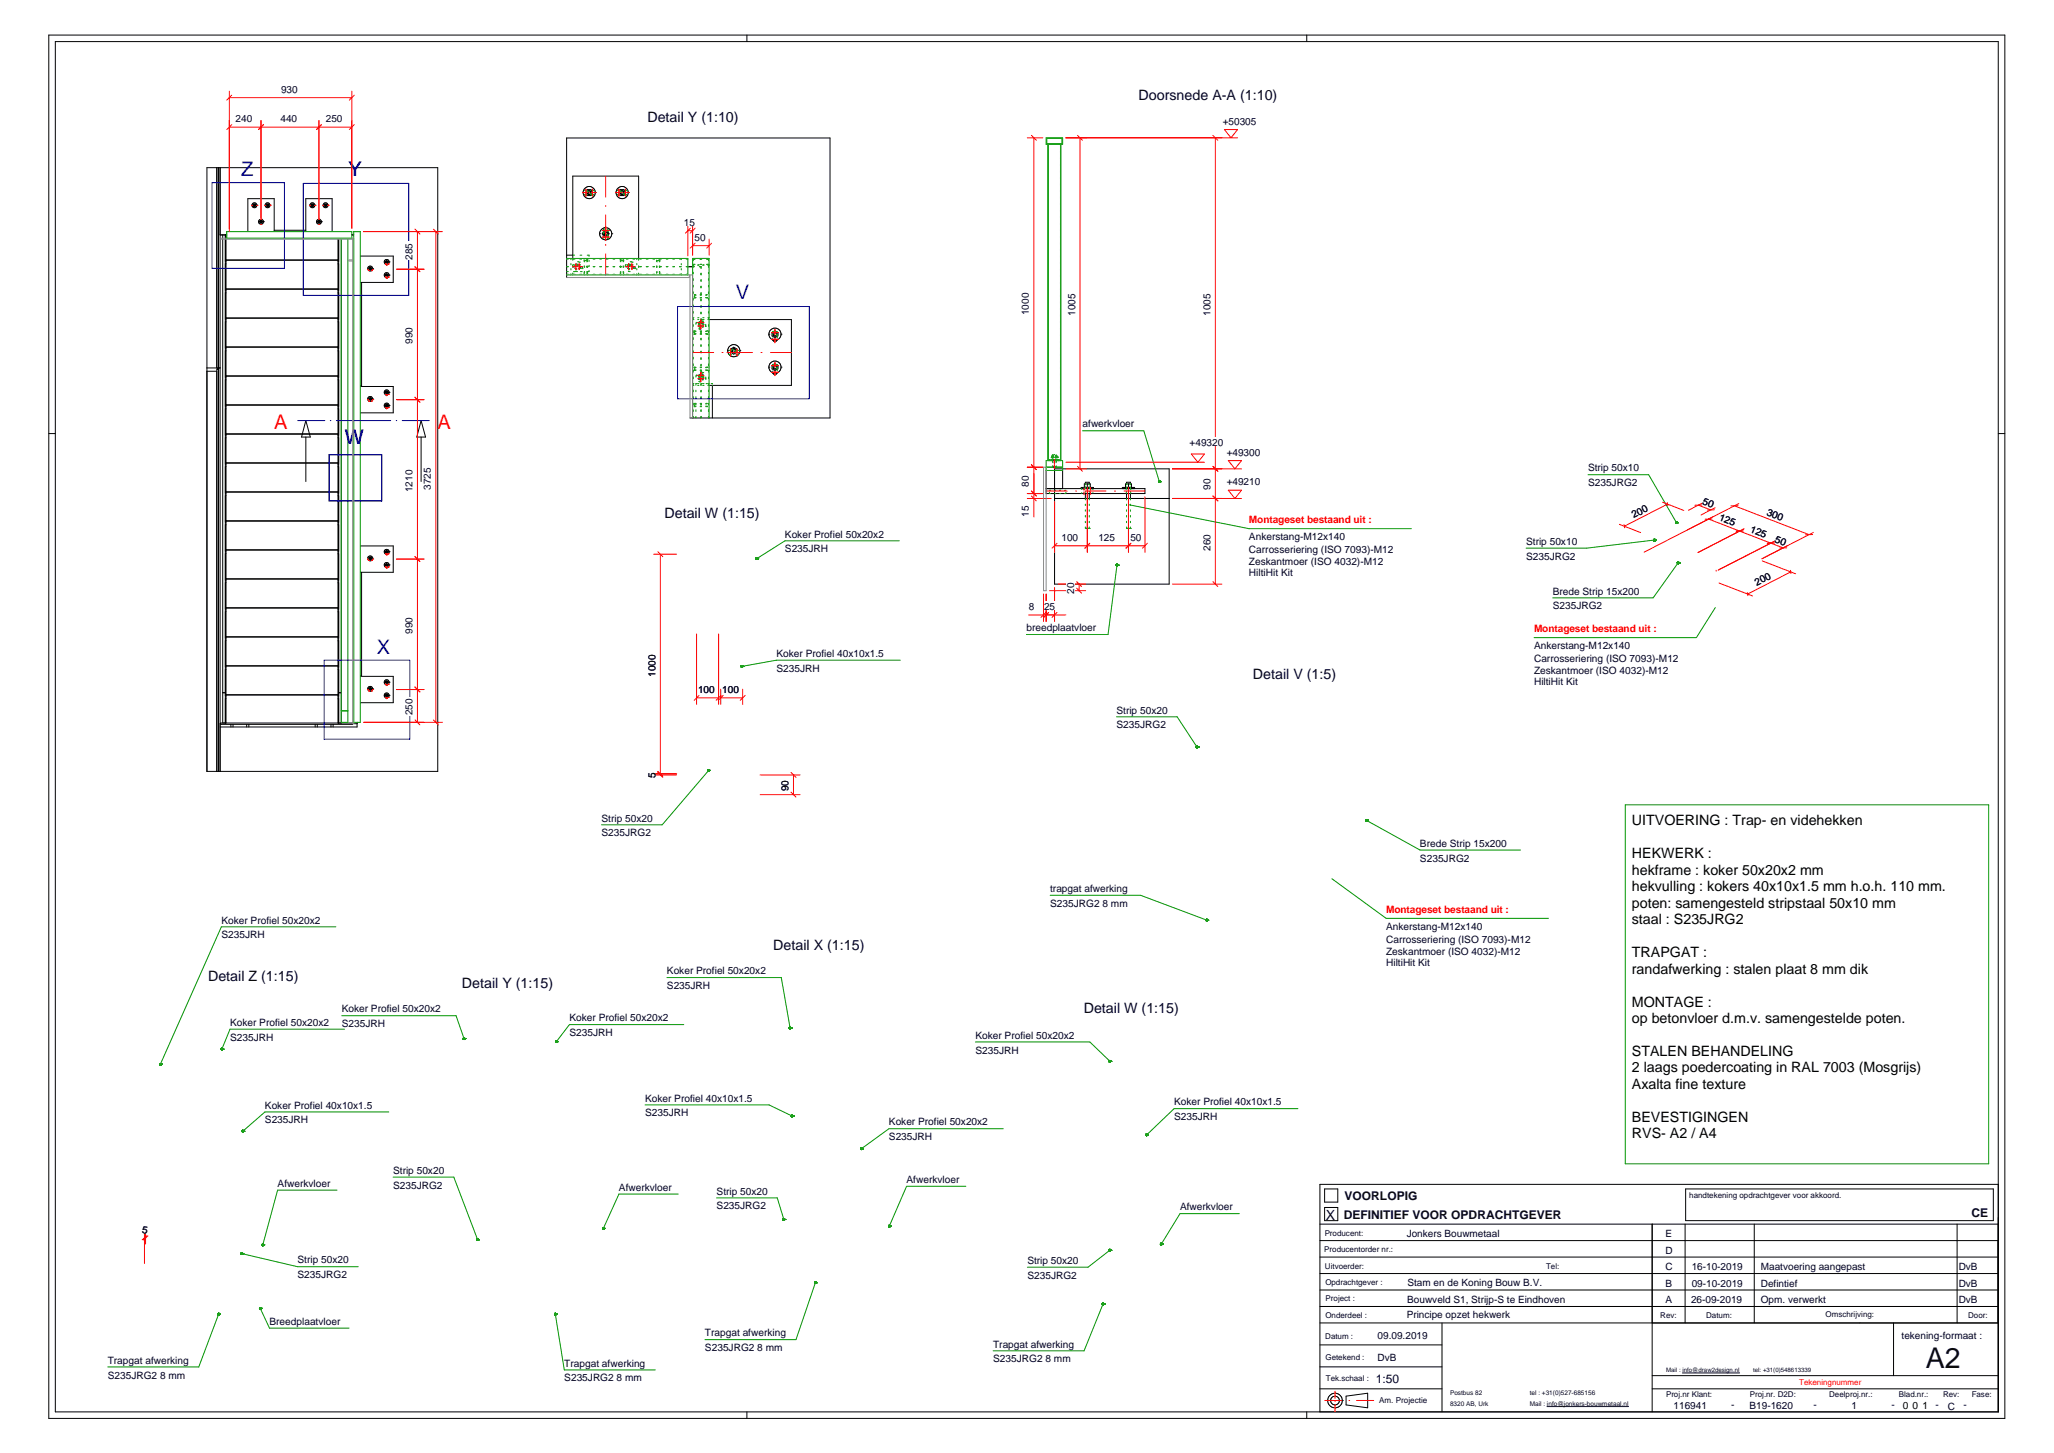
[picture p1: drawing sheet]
<svg xmlns="http://www.w3.org/2000/svg" width="594mm" height="420mm" viewBox="0 0 594 420" stroke-linecap="round" stroke-linejoin="round" font-family="sans-serif">
<defs><g id="words">
<text font-size="8.3" fill="#002" x="557" y="395.6">A2</text>
<g font-size="5.8" fill="#00f">
<text x="69.8" y="50.8">Z</text>
<text x="100.8" y="50.9">Y</text>
<text x="212.8" y="86.4">V</text>
<text x="99.7" y="128.4">W</text>
<text x="109" y="189.1">X</text>
</g>
<g font-size="5.8" fill="#f00">
<text x="79.3" y="124">A</text>
<text x="126.6" y="124">A</text>
</g>
<g font-size="4.1" fill="#002">
<text x="329.3" y="29">Doorsnede A-A (1:10)</text>
<text x="187.3" y="35.2">Detail Y (1:10)</text>
<text x="192.2" y="149.7">Detail W (1:15)</text>
<text x="362.4" y="196.3">Detail V (1:5)</text>
<text x="223.7" y="274.7">Detail X (1:15)</text>
<text x="60.2" y="283.8">Detail Z (1:15)</text>
<text x="133.6" y="285.7">Detail Y (1:15)</text>
<text x="313.4" y="292.9">Detail W (1:15)</text>
<text x="383.4" y="352.7">X</text>
</g>
<g font-size="4.1">
<text x="472" y="238.7">UITVOERING : Trap- en videhekken</text>
<text x="472" y="248.2">HEKWERK :</text>
<text x="472" y="257.7">hekvulling : kokers 40x10x1.5 mm h.o.h. 110 mm.</text>
<text x="472" y="253">hekframe : koker 50x20x2 mm</text>
<text x="472" y="262.5">poten: samengesteld stripstaal 50x10 mm</text>
<text x="472" y="267.2">staal : S235JRG2</text>
<text x="472" y="281.5">randafwerking : stalen plaat 8 mm dik</text>
<text x="472" y="276.8">TRAPGAT :</text>
<text x="472" y="291.1">MONTAGE :</text>
<text x="472" y="295.8">op betonvloer d.m.v. samengestelde poten.</text>
<text x="472" y="305.3">STALEN BEHANDELING</text>
<text x="472" y="310.1">2 laags poedercoating in RAL 7003 (Mosgrijs)</text>
<text x="472" y="314.9">Axalta fine texture</text>
<text x="472" y="329.2">RVS- A2 / A4</text>
<text x="472" y="324.4">BEVESTIGINGEN</text>
</g>
<g font-size="3.5" fill="#002">
<text x="388.9" y="347">VOORLOPIG</text>
<text x="388.7" y="352.5">DEFINITIEF VOOR OPDRACHTGEVER</text>
<text x="570.2" y="352">CE</text>
<text x="398" y="400">1:50</text>
</g>
<g font-size="2.9" fill="#002">
<text x="81.3" y="26.8">930</text>
<text x="68.2" y="35.3">240</text>
<text x="81.1" y="35.3">440</text>
<text x="94.2" y="35.3">250</text>
<text x="353.7" y="36">+50305</text>
<text x="197.8" y="65.3">15</text>
<text x="200.9" y="69.6">50</text>
<text x="119.3" y="75.2" transform="rotate(-90 119.3 75.2)">285</text>
<text x="297.6" y="91.1" transform="rotate(-90 297.6 91.1)">1000</text>
<text x="310.9" y="91.4" transform="rotate(-90 310.9 91.4)">1005</text>
<text x="350.1" y="91.4" transform="rotate(-90 350.1 91.4)">1005</text>
<text x="119.3" y="99.4" transform="rotate(-90 119.3 99.4)">990</text>
<text x="313.1" y="123.6">afwerkvloer</text>
<text x="344.1" y="129">+49320</text>
<text x="354.8" y="131.8">+49300</text>
<text x="459.3" y="136.3">Strip 50x10</text>
<text x="119.3" y="142.3" transform="rotate(-90 119.3 142.3)">1210</text>
<text x="124.6" y="141.6" transform="rotate(-90 124.6 141.6)">3725</text>
<text x="297.6" y="140.7" transform="rotate(-90 297.6 140.7)">80</text>
<text x="350.1" y="141.7" transform="rotate(-90 350.1 141.7)">90</text>
<text x="354.8" y="140.3">+49210</text>
<text x="459.3" y="140.6">S235JRG2</text>
<text x="297.6" y="149.5" transform="rotate(-90 297.6 149.5)">15</text>
<text x="472.6" y="149.8" transform="rotate(-27 472.6 149.8)">200</text>
<text x="492.2" y="145.6" transform="rotate(21 492.2 145.6)">50</text>
<text x="510.8" y="149" transform="rotate(21 510.8 149)">300</text>
<text x="227" y="155.4">Koker Profiel 50x20x2</text>
<text x="497" y="150.4" transform="rotate(21 497 150.4)">125</text>
<text x="506" y="153.8" transform="rotate(21 506 153.8)">125</text>
<text x="227" y="159.7">S235JRH</text>
<text x="307" y="156.4">100</text>
<text x="317.7" y="156.4">125</text>
<text x="326.9" y="156.4">50</text>
<text x="350.1" y="159.3" transform="rotate(-90 350.1 159.3)">260</text>
<text x="361.2" y="160">Carrosseriering (ISO 7093)-M12</text>
<text x="361.2" y="156.2">Ankerstang-M12x140</text>
<text x="441.4" y="161.8">S235JRG2</text>
<text x="441.4" y="157.6">Strip 50x10</text>
<text x="513.2" y="156.6" transform="rotate(21 513.2 156.6)">50</text>
<text x="361.2" y="166.7">HiltiHit Kit</text>
<text x="361.2" y="163.4">Zeskantmoer (ISO 4032)-M12</text>
<text x="310.7" y="171.7" transform="rotate(-90 310.7 171.7)">20</text>
<text x="449.1" y="171.9">Brede Strip 15x200</text>
<text x="508.2" y="169.5" transform="rotate(-27 508.2 169.5)">200</text>
<text x="297.5" y="176.4">8</text>
<text x="302" y="176.4">25</text>
<text x="449.1" y="176.2">S235JRG2</text>
<text x="119.3" y="183.3" transform="rotate(-90 119.3 183.3)">990</text>
<text x="296.9" y="182.5">breedplaatvloer</text>
<text x="224.6" y="190">Koker Profiel 40x10x1.5</text>
<text x="443.7" y="191.5">Carrosseriering (ISO 7093)-M12</text>
<text x="443.7" y="187.7">Ankerstang-M12x140</text>
<text x="189.5" y="195.7" transform="rotate(-90 189.5 195.7)">1000</text>
<text x="224.6" y="194.2">S235JRH</text>
<text x="443.7" y="194.9">Zeskantmoer (ISO 4032)-M12</text>
<text x="201.9" y="200.4">100</text>
<text x="208.9" y="200.4">100</text>
<text x="443.7" y="198.2">HiltiHit Kit</text>
<text x="119.3" y="206.9" transform="rotate(-90 119.3 206.9)">250</text>
<text x="322.9" y="206.3">Strip 50x20</text>
<text x="322.9" y="210.6">S235JRG2</text>
<text x="189.5" y="224.8" transform="rotate(-90 189.5 224.8)">5</text>
<text x="228.1" y="228.8" transform="rotate(-90 228.1 228.8)">90</text>
<text x="174" y="237.6">Strip 50x20</text>
<text x="174" y="241.8">S235JRG2</text>
<text x="410.7" y="244.8">Brede Strip 15x200</text>
<text x="410.7" y="249.1">S235JRG2</text>
<text x="303.7" y="257.9">trapgat afwerking</text>
<text x="303.7" y="262.2">S235JRG2 8 mm</text>
<text x="64" y="267.1">Koker Profiel 50x20x2</text>
<text x="400.9" y="268.9">Ankerstang-M12x140</text>
<text x="64" y="271.3">S235JRH</text>
<text x="400.9" y="272.7">Carrosseriering (ISO 7093)-M12</text>
<text x="192.9" y="281.7">Koker Profiel 50x20x2</text>
<text x="400.9" y="279.4">HiltiHit Kit</text>
<text x="400.9" y="276">Zeskantmoer (ISO 4032)-M12</text>
<text x="192.9" y="286">S235JRH</text>
<text x="98.8" y="292.8">Koker Profiel 50x20x2</text>
<text x="66.5" y="296.7">Koker Profiel 50x20x2</text>
<text x="98.8" y="297">S235JRH</text>
<text x="164.7" y="299.6">S235JRH</text>
<text x="164.7" y="295.3">Koker Profiel 50x20x2</text>
<text x="66.5" y="300.9">S235JRH</text>
<text x="282.1" y="304.6">S235JRH</text>
<text x="282.1" y="300.4">Koker Profiel 50x20x2</text>
<text x="76.6" y="320.6">Koker Profiel 40x10x1.5</text>
<text x="186.6" y="322.8">S235JRH</text>
<text x="186.6" y="318.5">Koker Profiel 40x10x1.5</text>
<text x="339.6" y="323.9">S235JRH</text>
<text x="339.6" y="319.6">Koker Profiel 40x10x1.5</text>
<text x="76.6" y="324.9">S235JRH</text>
<text x="257.1" y="329.7">S235JRH</text>
<text x="257.1" y="325.4">Koker Profiel 50x20x2</text>
<text x="113.7" y="339.4">Strip 50x20</text>
<text x="80.3" y="343.2">Afwerkvloer</text>
<text x="113.7" y="343.7">S235JRG2</text>
<text x="179" y="344.3">Afwerkvloer</text>
<text x="207.3" y="345.4">Strip 50x20</text>
<text x="262.2" y="342.1">Afwerkvloer</text>
<text x="207.3" y="349.7">S235JRG2</text>
<text x="341.3" y="350">Afwerkvloer</text>
<text x="41" y="356.5" transform="rotate(7 41 356.5)">5</text>
<text x="406.9" y="357.7">Jonkers Bouwmetaal</text>
<text x="481.7" y="357.8">E</text>
<text x="86.1" y="365.3">Strip 50x20</text>
<text x="297.1" y="365.5">Strip 50x20</text>
<text x="481.7" y="362.5">D</text>
<text x="86.1" y="369.6">S235JRG2</text>
<text x="297.1" y="369.8">S235JRG2</text>
<text x="407.1" y="371.8">Stam en de Koning Bouw B.V.</text>
<text x="481.7" y="367.3">C</text>
<text x="489.3" y="367.3">16-10-2019</text>
<text x="509.3" y="367.3">Maatvoering aangepast</text>
<text x="566.5" y="367.3">DvB</text>
<text x="407" y="376.6">Bouwveld S1, Strijp-S te Eindhoven</text>
<text x="481.7" y="376.8">A</text>
<text x="481.7" y="372.1">B</text>
<text x="489.1" y="376.7">26-09-2019</text>
<text x="489.3" y="372.1">09-10-2019</text>
<text x="509.3" y="372.1">Defintief</text>
<text x="509.3" y="376.8">Opm. verwerkt</text>
<text x="566.5" y="372.1">DvB</text>
<text x="566.5" y="376.8">DvB</text>
<text x="77.9" y="383.1">Breedplaatvloer</text>
<text x="406.9" y="381.2">Principe opzet hekwerk</text>
<text x="203.9" y="386.4">Trapgat afwerking</text>
<text x="287.2" y="389.7">Trapgat afwerking</text>
<text x="398.4" y="387.1">09.09.2019</text>
<text x="550" y="387.3">tekening-formaat :</text>
<text x="31.2" y="394.3">Trapgat afwerking</text>
<text x="163.2" y="395.2">Trapgat afwerking</text>
<text x="203.9" y="390.7">S235JRG2 8 mm</text>
<text x="287.2" y="393.9">S235JRG2 8 mm</text>
<text x="398.4" y="393.6">DvB</text>
<text x="31.2" y="398.6">S235JRG2 8 mm</text>
<text x="163.2" y="399.5">S235JRG2 8 mm</text>
<text x="484.1" y="407.6">116941</text>
<text x="500.7" y="407.3">-</text>
<text x="506" y="407.6">B19-1620</text>
<text x="524.5" y="407.3">-</text>
<text x="535.5" y="407.5">1</text>
<text x="547.1" y="407.3">-</text>
<text x="559.8" y="407.3">-</text>
<text x="563.4" y="407.7">C</text>
<text x="567.9" y="407.3">-</text>
</g>
<g font-size="2.9" fill="#f00">
<text x="361.2" y="151.2">Montageset bestaand uit :</text>
<text x="443.7" y="182.7">Montageset bestaand uit :</text>
<text x="400.9" y="263.9">Montageset bestaand uit :</text>
</g>
<g font-size="2.9">
<text x="550.3" y="407.4">0</text>
<text x="553.2" y="407.4">0</text>
<text x="556" y="407.4">1</text>
</g>
<g font-size="2.3" fill="#002">
<text x="488.6" y="346.4">handtekening opdrachtgever voor akkoord.</text>
<text x="383.1" y="357.4">Producent:</text>
<text x="383" y="362.1">Producentorder nr.:</text>
<text x="383.2" y="367">Uitvoerder:</text>
<text x="383.3" y="371.5">Opdrachtgever :</text>
<text x="447.2" y="366.9">Tel:</text>
<text x="383.4" y="376.3">Project :</text>
<text x="383.3" y="381.2">Onderdeel :</text>
<text x="480.2" y="381.2">Rev:</text>
<text x="493.5" y="381.1">Datum:</text>
<text x="528" y="380.9">Omschrijving:</text>
<text x="569.3" y="381.2">Door:</text>
<text x="383.3" y="387.2">Datum :</text>
<text x="383.4" y="393.2">Getekend :</text>
<text x="383.5" y="399.5">Tek.schaal :</text>
<text x="398.9" y="405.7">Am. Projectie</text>
<text x="481.9" y="404">Proj.nr Klant:</text>
<text x="506.1" y="403.9">Proj.nr. D2D:</text>
<text x="529" y="403.9">Deelproj.nr.:</text>
<text x="549.2" y="404">Blad.nr.:</text>
<text x="562" y="404.1">Rev:</text>
<text x="570.3" y="404.1">Fase:</text>
</g>
<text font-size="2.3" fill="#f00" x="520.4" y="400.5">Tekeningnummer</text>
<g font-size="1.9" fill="#002">
<text x="419.4" y="406.4">8320 AB, Urk</text>
<text x="419.4" y="403.4">Postbus 82</text>
<text x="442.5" y="406.5">Mail : info@jonkers-bouwmetaal.nl</text>
<text x="442.5" y="403.5">tel : +31(0)527-685156</text>
</g>
<g font-size="1.8" fill="#002">
<text x="481.9" y="396.8">Mail : info@draw2design.nl</text>
<text x="507.1" y="396.8">tel: +31(0)548613339</text>
</g>
</g></defs>
<g fill="none" stroke="#000" stroke-width=".29">
<path d="M14.1 10.1h565.8v400.1h-565.8zM16 12h562v396.3h-562zM216 10.1v1.9M377.9 10.1v1.9M59.8 48.5h66.8v174.6h-66.8zM62.7 48.5v57.9M63.2 48.5v174.6M63.7 48.5v174.6M72.9 59.4h.1M72.9 59.4a.71 .71 0 0 1 .7-.7 .71 .71 0 0 1 .7 .7M72.9 59.4a.71 .71 0 0 0 .7 .7 .71 .71 0 0 0 .7-.7M73.3 59.4h.1"/>
<path d="M73.3 59.4l.3 .2M73.4 59.4h.1M73.4 59h.4l.2 .4-.2 .3h-.4l-.2-.3zM73.4 59.2l-.1 .2M73.4 59.2h.4M73.4 59.4l.2 .2M73.4 59.2v.2M73.7 59.2l.1 .2M73.8 59.4h.1M73.8 59.2v.2M73.8 59.4l-.2 .2M74.3 59.4h.1"/>
<path d="M76.7 59.4h.1M76.7 59.4a.71 .71 0 0 0 .7 .7 .71 .71 0 0 0 .7-.7M76.7 59.4a.71 .71 0 0 1 .7-.7 .71 .71 0 0 1 .7 .7M77.2 59.4h.1M77.2 59.4l.2 .2M77.2 59h.4l.2 .4-.2 .3h-.4l-.2-.3zM77.2 59.2v.2M77.2 59.2h.4M77.6 59.2v.2M77.6 59.4h.1M77.6 59.4l-.2 .2M78.1 59.4h.1"/>
<path d="M89.6 59.4h.1M89.6 59.4a.71 .71 0 0 1 .8-.7 .71 .71 0 0 1 .7 .7M89.6 59.4a.71 .71 0 0 0 .8 .7 .71 .71 0 0 0 .7-.7M90.1 59.4h.1M90.1 59.4l.2 .2M90.2 59.4h.1M90.2 59.4l.1 .2M90.2 59h.3l.3 .4-.3 .3h-.3l-.3-.3zM90.5 59.2v.2M90.5 59.4h.1M90.5 59.2h-.3l-.1 .2M90.5 59.2l.1 .2"/>
<path d="M90.5 59.4l-.2 .2M90.6 59.4h.1M90.6 59.4l-.3 .2M91.1 59.4h.1M93.5 59.4h.1M93.5 59.4a.71 .71 0 0 1 .7-.7 .71 .71 0 0 1 .7 .7M93.5 59.4a.71 .71 0 0 0 .7 .7 .71 .71 0 0 0 .7-.7M93.9 59.4h.1M93.9 59.4l.3 .2M94 59h.4l.2 .4-.2 .3h-.4l-.2-.3zM94 59.4l.2 .2M94.2 59.2l-.3 .2"/>
<path d="M94.2 59.1l-.2 .1M94.2 59.1l.2 .3M94.2 59.2l.2 .2M94.4 59.4l-.2 .2M94.4 59.4h.1M94.9 59.4h.1M168.7 55.7h.1M168.7 55.7a1.76 1.76 0 0 1 1.7-1.8 1.76 1.76 0 0 1 1.8 1.8M168.7 55.7a1.76 1.76 0 0 0 1.7 1.7 1.76 1.76 0 0 0 1.8-1.7M169.8 55.7h.1M169.8 55.7a.57 .57 0 0 1 .6-.6 .57 .57 0 0 1 .6 .6M169.8 55.7a.57 .57 0 0 0 .6 .6 .57 .57 0 0 0 .6-.6"/>
<path d="M169.9 55.7h.1M169.9 55.7a.49 .49 0 0 1 .5-.5 .49 .49 0 0 1 .5 .5M169.9 55.7a.49 .49 0 0 0 .5 .5 .49 .49 0 0 0 .5-.5M169.9 54.8h1l.5 .9-.5 .9h-1l-.5-.9zM170.9 55.7h.1M171 55.7h.1M172.2 55.7h.1M178.2 55.7h.1M178.2 55.7a1.76 1.76 0 0 1 1.8-1.8 1.76 1.76 0 0 1 1.7 1.8M178.2 55.7a1.76 1.76 0 0 0 1.8 1.7 1.76 1.76 0 0 0 1.7-1.7M179.4 55.7h.1M179.4 55.7a.57 .57 0 0 1 .5-.6 .57 .57 0 0 1 .6 .6"/>
<path d="M179.4 55.7a.57 .57 0 0 0 .5 .6 .57 .57 0 0 0 .6-.6M179.4 54.8h1l.5 .9-.5 .9h-1l-.5-.9zM179.4 55.7a.49 .49 0 0 1 .5-.5 .49 .49 0 0 1 .5 .5M179.4 55.7a.49 .49 0 0 0 .5 .5 .49 .49 0 0 0 .5-.5M180.4 55.7h.1M180.5 55.7h.1M181.7 55.7h.1M63.7 67.9h1.9M64.4 67.9v1M64.4 69.2v139.9M65.2 67.9v1M65.2 69.2v139.9"/>
<path d="M65.2 75.5h.2M65.2 76.3h.2M65.4 67.9v1M65.4 69.2v139.9M65.4 75.3h32.4M65.4 75.2h32.4M71.7 67v-9.6h7.6v9.6M74.8 64.1h.1M74.8 64.1a.71 .71 0 0 1 .7-.7 .71 .71 0 0 1 .7 .7M74.8 64.1a.71 .71 0 0 0 .7 .7 .71 .71 0 0 0 .7-.7M75.2 64.1h.1M75.2 64.1l.3 .2"/>
<path d="M75.3 63.8h.4l.2 .3-.2 .4h-.4l-.2-.4zM75.3 64.1l.2 .2M75.5 63.9l-.3 .2M75.5 63.9l.2 .2M75.5 63.9l-.2 .2M75.7 64.1l-.2 .2M75.7 64.1h.1M76.2 64.1h.1M79.3 66.6h9.1M88.4 67v-9.6h7.7v9.6M91.5 64.1h.1M91.5 64.1a.71 .71 0 0 1 .8-.7 .71 .71 0 0 1 .7 .7"/>
<path d="M91.5 64.1a.71 .71 0 0 0 .8 .7 .71 .71 0 0 0 .7-.7M92 64.1h.1M92 64.1l.3 .2M92.1 64.1l.2 .2M92.1 63.8h.3l.3 .3-.3 .4h-.3l-.3-.4zM92.3 63.9l-.3 .2M92.3 63.9l-.2 .1M92.3 63.9l.2 .2M92.3 63.9l.1 .2M92.4 64.1l-.1 .2M92.5 64.1h.1M92.5 64.1l-.2 .2"/>
<path d="M93 64.1h.1M97.8 75.5h.1M97.8 76.3h.1M97.8 69.2v139.9M97.9 69.2v139.9M98.7 69.2v139.9M101.8 67.9h.5M104.2 74h9.5v7.7h-9.5M106.4 77.6h.1M106.4 77.6a.7 .7 0 0 1 .7-.7 .7 .7 0 0 1 .7 .7M106.4 77.6a.7 .7 0 0 0 .7 .8 .7 .7 0 0 0 .7-.8M106.7 77.5l.4-.2 .3 .2v.4l-.3 .2-.4-.2z"/>
<path d="M106.9 77.6h.1M106.9 77.6v.2M106.9 77.8l.2 .1M106.9 77.7l.2 .2M107.2 77.5l.1 .1M107.2 77.5l-.3 .1M107.3 77.6l-.2 .3M107.3 77.6h.1M107.8 77.6h.1M111.1 75.7h.1M111.1 79.6h.1M111.1 75.7a.7 .7 0 0 1 .7-.7 .7 .7 0 0 1 .7 .7"/>
<path d="M111.1 75.7l.3 .6 .7 .1M111.1 79.6a.7 .7 0 0 1 .7-.8 .7 .7 0 0 1 .7 .8M111.1 79.6a.7 .7 0 0 0 .7 .7 .7 .7 0 0 0 .7-.7M111.5 75.5l.3-.1 .4 .1v.5l-.4 .1-.3-.1zM111.5 79.4l.3-.2 .4 .2v.4l-.4 .2-.3-.2zM111.6 76.4h.1M111.6 76.4l.2 .2 .3-.2M111.6 75.7h.1M111.6 79.6h.1M111.6 75.7l.1 .3M111.6 79.6l.2 .2M111.7 75.5l-.1 .2"/>
<path d="M111.7 75.5h.2M111.7 76h.2M111.7 75.6h.2M111.7 75.9h.2M111.8 79.3l-.2 .3M111.8 79.3l.3 .3M111.8 79.4h-.1M111.8 79.4l.2 .2M111.9 75.6l.1 .1M111.9 75.5l.2 .2M112 75.7v.1M112 79.6l-.2 .2"/>
<path d="M112.1 75.7h.1M112.1 79.6h.1M112.1 75.7l-.2 .3M112.1 79.6l-.3 .2M112.5 75.7h.1M112.5 79.6h.1M112.5 75.7l-.4 .7M163.9 73.8h1.8M165.7 74.7v-23.8h19v23.8M173.4 67.6h.1M173.4 67.6a1.76 1.76 0 0 1 1.8-1.8 1.76 1.76 0 0 1 1.8 1.8M173.4 67.6a1.76 1.76 0 0 0 1.8 1.8 1.76 1.76 0 0 0 1.8-1.8"/>
<path d="M174.6 67.6h.1M174.6 67.6a.57 .57 0 0 1 .6-.6 .57 .57 0 0 1 .6 .6M174.6 67.6a.57 .57 0 0 0 .6 .6 .57 .57 0 0 0 .6-.6M174.7 67.6h.1M174.7 67.6a.49 .49 0 0 1 .5-.5 .49 .49 0 0 1 .5 .5M174.7 67.6a.49 .49 0 0 0 .5 .5 .49 .49 0 0 0 .5-.5M174.7 66.7h1l.5 .9-.5 .9h-1l-.5-.9zM175.7 67.6h.1M175.8 67.6h.1M177 67.6h.1M198.9 77.1h1.4M65.2 93.1h.2"/>
<path d="M65.2 83.9h.2M65.2 92.3h.2M65.2 84.7h.2M65.4 83.6h32.4M65.4 83.5h32.4M65.4 92h32.4M65.4 91.9h32.4M97.8 93.1h.1M97.8 83.9h.1M97.8 92.3h.1M97.8 84.7h.1M104.6 81.7v29.8h-.4"/>
<path d="M111.6 80.2h.1M111.6 80.2l.2 .2 .3-.2M163.9 80.3v-40.4h76.2v81h-40.5M205.1 92.4h23.8v19h-23.8M222.4 96.6h.1M222.4 96.6a1.76 1.76 0 0 1 1.7-1.7 1.76 1.76 0 0 1 1.8 1.7M222.4 96.6l.3 1 .8 .7M223.3 96.1l.8-.5 .9 .5v1l-.9 .5-.8-.5zM223.5 98.3h1.3M223.5 98.3h.1M223.5 98.3a.67 .67 0 0 0 .6 .5 .67 .67 0 0 0 .7-.5M223.6 96.6h.1"/>
<path d="M223.6 96.6a.57 .57 0 0 1 .5-.5 .57 .57 0 0 1 .6 .5M223.6 96.6a.57 .57 0 0 0 .5 .6 .57 .57 0 0 0 .6-.6M223.7 96.6h.1M223.7 96.6a.48 .48 0 0 1 .4-.4 .48 .48 0 0 1 .5 .4M223.7 96.6a.48 .48 0 0 0 .4 .5 .48 .48 0 0 0 .5-.5M224.6 96.6h.1M224.7 96.6h.1M225.9 96.6h.1M225.9 96.6l-.3 1-.8 .7M59.8 106.4h3.9M59.8 107.4h2.9M62.9 106.4v.5"/>
<path d="M63.2 106.9h-.5v116.2M65.2 100.7h.2M65.2 109.1h.2M65.2 101.5h.2M65.2 117.5h.2M65.2 109.8h.2M65.2 118.2h.2M65.4 100.4h32.4M65.4 100.3h32.4M65.4 108.8h32.4M65.4 108.7h32.4M65.4 117.2h32.4"/>
<path d="M65.4 117.1h32.4M97.8 100.7h.1M97.8 109.1h.1M97.8 101.5h.1M97.8 117.5h.1M97.8 109.8h.1M97.8 118.2h.1M104.2 111.8h9.5v7.6h-9.5M106.4 115.4h.1M106.4 115.4a.7 .7 0 0 1 .7-.7 .7 .7 0 0 1 .7 .7M106.4 115.4a.7 .7 0 0 0 .7 .7 .7 .7 0 0 0 .7-.7M106.7 115.2l.4-.2 .3 .2v.4l-.3 .2-.4-.2z"/>
<path d="M106.9 115.4h.1M106.9 115.4l.1 .2M107 115.6h.2M107 115.5h.2M107.1 115.2h.1M107.2 115.2l.1 .2M107.2 115.2l-.3 .2M107.3 115.4l-.1 .1M107.3 115.4h.1M107.3 115.4l-.1 .2M107.8 115.4h.1M111.1 113.5h.1"/>
<path d="M111.1 117.3h.1M111.1 113.5a.7 .7 0 0 1 .7-.7 .7 .7 0 0 1 .7 .7M111.1 113.5a.7 .7 0 0 0 .7 .7 .7 .7 0 0 0 .7-.7M111.1 117.3a.7 .7 0 0 1 .7-.7 .7 .7 0 0 1 .7 .7M111.1 117.3l.3 .5 .7 .2M111.5 113.3l.3-.2 .4 .2v.4l-.4 .2-.3-.2zM111.5 117.1l.3-.2 .4 .2v.4l-.4 .2-.3-.2zM111.6 114.1h.1M111.6 117.9h.1M111.6 114.1l.2 .2 .3-.2M111.6 117.9l.2 .2 .3-.2M111.6 113.5h.1"/>
<path d="M111.6 117.3h.1M111.6 113.5v.1M111.6 117.3l.2 .2M111.6 113.5l.2 .2M111.7 113.3l-.1 .2M111.7 113.6l.1 .1M111.7 117.4l.1 .1M111.8 113.2l-.1 .1M111.8 113.2l.3 .3M111.8 113.3l.2 .2M111.9 117.1l.1 .2M111.9 117.1l-.3 .2"/>
<path d="M111.9 117.1l.2 .2M112 113.5l-.2 .2M112 117.3l-.2 .2M112.1 113.5h.1M112.1 117.3h.1M112.1 113.5l-.3 .2M112.1 117.3l-.3 .2M112.5 113.5h.1M112.5 117.3h.1M112.5 117.3l-.4 .7M206 111.4v9.5M210.5 101.4h.1"/>
<path d="M210.5 101.4a1.76 1.76 0 0 1 1.7-1.8 1.76 1.76 0 0 1 1.8 1.8M210.5 101.4a1.76 1.76 0 0 0 1.7 1.8 1.76 1.76 0 0 0 1.8-1.8M211.4 100.9l.8-.5 .9 .5v1l-.9 .5-.8-.5zM211.7 101.4h.1M211.7 101.4a.57 .57 0 0 1 .5-.6 .57 .57 0 0 1 .6 .6M211.7 101.4a.57 .57 0 0 0 .5 .6 .57 .57 0 0 0 .6-.6M211.8 101.4h.1M211.8 101.4a.48 .48 0 0 1 .4-.5 .48 .48 0 0 1 .5 .5M211.8 101.4a.48 .48 0 0 0 .4 .5 .48 .48 0 0 0 .5-.5M212.7 101.4h.1M212.8 101.4h.1M214 101.4h.1"/>
<path d="M222.4 106.2h.1M222.4 106.2a1.76 1.76 0 0 1 1.7-1.8 1.76 1.76 0 0 1 1.8 1.8M222.4 106.2l.3 .9 .8 .7M223.3 105.7l.8-.5 .9 .5v1l-.9 .5-.8-.5zM223.5 107.8h1.3M223.5 107.8h.1M223.5 107.8a.67 .67 0 0 0 .6 .5 .67 .67 0 0 0 .7-.5M223.6 106.2h.1M223.6 106.2a.57 .57 0 0 1 .5-.6 .57 .57 0 0 1 .6 .6M223.6 106.2a.57 .57 0 0 0 .5 .5 .57 .57 0 0 0 .6-.5M223.7 106.2h.1M223.7 106.2a.48 .48 0 0 1 .4-.5 .48 .48 0 0 1 .5 .5"/>
<path d="M223.7 106.2a.48 .48 0 0 0 .4 .4 .48 .48 0 0 0 .5-.4M224.6 106.2h.1M224.7 106.2h.1M225.9 106.2h.1M225.9 106.2l-.3 .9-.8 .7M14.1 125.4h1.9M65.2 125.8h.2M65.2 134.2h.2M65.2 126.6h.2M65.2 135h.2M65.4 125.6h32.4M65.4 125.4h32.4"/>
<path d="M65.4 133.9h32.4M65.4 133.8h32.4M88.5 126.4v12.8M88.5 121.6l1.2 4.8h-2.5zM97.8 125.8h.1M97.8 134.2h.1M97.8 126.6h.1M97.8 135h.1M121.8 121.6l1.3 4.8h-2.6zM121.8 126.4v12.8M304.5 135.1h.9M305 135.6h33.2v33.3h-33.2z"/>
<path d="M313.9 139.9v-.4h1.1v.4M314.5 139.9v1.1M325.8 139.9v-.4h1.2v.4M326.4 139.9v1.1M578 125.4h1.9M65.2 159.4h.2M65.2 151.7h.2M65.2 142.6h.2M65.2 151h.2M65.2 143.4h.2M65.4 142.3h32.4M65.4 142.2h32.4"/>
<path d="M65.4 150.7h32.4M65.4 150.6h32.4M65.4 159.1h32.4M65.4 159h32.4M97.8 159.4h.1M97.8 151.7h.1M97.8 142.6h.1M97.8 151h.1M97.8 143.4h.1M104.2 157.9h9.5v7.6h-9.5M111.1 159.5h.1M111.1 159.5a.7 .7 0 0 1 .7-.6 .7 .7 0 0 1 .7 .6"/>
<path d="M111.1 159.5l.3 .6 .7 .1M111.5 159.4l.3-.2 .4 .2v.4l-.4 .1-.3-.1zM111.6 159.5h.1M111.6 159.5v.2M111.6 159.7l.2 .1M111.7 159.6l.1 .2M111.9 159.4l.1 .1M111.9 159.4l-.3 .1M111.9 159.4l.2 .1M112 159.5l-.2 .3M112.1 159.5h.1M112.1 159.5l-.3 .3"/>
<path d="M112.5 159.5h.1M112.5 159.5l-.4 .7M302.6 141.3h28.6v1.4h-28.6v-6.7h4.7v5.3M305 144.1h33.2M312.7 141.3v-.3h3.5v.3M313.6 141v-1.1h1.7v1.1M313.9 142.7v1.4M315 142.7v1.4M324.6 141.3v-.3h3.6v.3M325.5 141v-1.1h1.8v1.1M325.8 142.7v1.4M327 142.7v1.4"/>
<path d="M65.2 176.9h.2M65.2 167.7h.2M65.2 160.1h.2M65.2 176.1h.2M65.2 168.5h.2M65.4 167.5h32.4M65.4 167.4h32.4M65.4 175.8h32.4M65.4 175.7h32.4M97.8 176.9h.1M97.8 167.7h.1M97.8 160.1h.1"/>
<path d="M97.8 176.1h.1M97.8 168.5h.1M104.6 165.5v29.9h-.4M106.4 161.4h.1M106.4 161.4a.7 .7 0 0 1 .7-.6 .7 .7 0 0 1 .7 .6M106.4 161.4a.7 .7 0 0 0 .7 .8 .7 .7 0 0 0 .7-.8M106.7 161.3l.4-.2 .3 .2v.4l-.3 .2-.4-.2zM106.9 161.4h.1M106.9 161.4l.2 .3M107.1 161.2l-.2 .2M107.1 161.2l.2 .2M107.1 161.3h-.1"/>
<path d="M107.1 161.3l.2 .1M107.3 161.4l-.2 .3M107.3 161.4h.1M107.8 161.4h.1M111.1 163.4h.1M111.1 163.4a.7 .7 0 0 1 .7-.7 .7 .7 0 0 1 .7 .7M111.1 163.4a.7 .7 0 0 0 .7 .7 .7 .7 0 0 0 .7-.7M111.5 163.2l.3-.2 .4 .2v.4l-.4 .2-.3-.2zM111.6 160.2h.1M111.6 164h.1M111.6 160.2l.2 .2 .3-.2M111.6 164l.2 .2 .3-.2"/>
<path d="M111.6 163.4h.1M111.6 163.4l.1 .2M111.7 163.2l-.1 .2M111.7 163.2h.2M111.7 163.6h.2M111.7 163.5h.2M111.9 163.2l.1 .2M111.9 163.2l.2 .2M112 163.4v.1M112.1 163.4h.1M112.1 163.4l-.2 .2M112.5 163.4h.1"/>
<path d="M65.2 192.9h.2M65.2 185.3h.2M65.2 193.6h.2M65.2 184.5h.2M65.4 184.2h32.4M65.4 184.1h32.4M65.4 192.6h32.4M65.4 192.5h32.4M97.8 192.9h.1M97.8 185.3h.1M97.8 193.6h.1M97.8 184.5h.1"/>
<path d="M104.2 195.6h9.5v7.6h-9.5M106.4 199.2h.1M106.4 199.2a.7 .7 0 0 1 .7-.7 .7 .7 0 0 1 .7 .7M106.4 199.2a.7 .7 0 0 0 .7 .7 .7 .7 0 0 0 .7-.7M106.7 199l.4-.2 .3 .2v.4l-.3 .2-.4-.2zM106.9 199.2h.1M106.9 199.2v.1M106.9 199.3l.2 .1M107.2 199l.1 .2M107.2 199l-.3 .2M107.3 199.2l-.2 .2M107.3 199.2h.1"/>
<path d="M107.8 199.2h.1M111.1 197.3h.1M111.1 197.3a.7 .7 0 0 1 .7-.7 .7 .7 0 0 1 .7 .7M111.1 197.3a.7 .7 0 0 0 .7 .7 .7 .7 0 0 0 .7-.7M111.5 197.1l.3-.2 .4 .2v.4l-.4 .2-.3-.2zM111.6 197.9h.1M111.6 197.9l.2 .2 .3-.2M111.6 197.3h.1M111.6 197.3l.2 .2M111.8 197.1h.1M111.9 197.1l.1 .2M111.9 197.1l-.3 .2"/>
<path d="M111.9 197.1l.2 .2M112 197.3l-.2 .2M112.1 197.3h.1M112.1 197.3l-.3 .2M112.5 197.3h.1M63.7 209.3h.2M63.9 209.1h38v.4h-38zM64.4 200.3h.8M65.2 201.3h.2M65.2 202h.2M65.4 201h32.4M65.4 200.9h32.4"/>
<path d="M66.8 209.5v.7M67.4 209.5v.7M71.3 209.5v.7M72 209.5v.7M91.2 209.5v.7M91.8 209.5v.7M95.7 209.5v.7M96.3 209.5v.7M97.8 201.3h.1M97.8 202h.1M97.9 200.3h.8M101.9 209.3h1.4"/>
<path d="M103.3 208.9v1.3h-39.6M111.1 201.1h.1M111.1 201.1a.7 .7 0 0 1 .7-.7 .7 .7 0 0 1 .7 .7M111.1 201.1l.3 .5 .7 .2M111.5 200.9l.3-.2 .4 .2v.4l-.4 .2-.3-.2zM111.6 201.7h.1M111.6 201.7l.2 .2 .3-.2M111.6 201.1h.1M111.6 201.1v.1M111.6 201.2l.2 .1M111.7 201.2l.1 .1M111.7 200.9l-.1 .2"/>
<path d="M111.8 200.9h-.1M111.8 200.9l.3 .2M111.8 200.9l.2 .2M112 201.1l-.2 .2M112.1 201.1h.1M112.1 201.1l-.3 .2M112.5 201.1h.1M112.5 201.1l-.4 .7M381.8 354h196.2M381.8 358.7h196.2M383.1 343.8h3.8v3.8h-3.8zM383.1 349.2h3.8v3.8h-3.8z"/>
<path d="M477.9 354v54.3M487.4 354v28.6M487.5 343.8h89v9.2h-89zM507.4 354v28.6M566 354v28.6M578 342.5h-196.2v65.8M381.8 363.5h196.2M381.8 377.8h196.2M381.8 373h196.2M381.8 368.3h196.2M381.8 382.6h196.2M381.8 395.3h35.3"/>
<path d="M381.8 388.9h35.3M417.1 382.6v25.7M477.9 397.8h100.1M547.7 382.6v15.2M216 408.3v1.9M377.9 408.3v1.9M381.8 401.6h35.3M384 405h.1M384 405a2.11 2.11 0 0 1 2.1-2.1 2.11 2.11 0 0 1 2.1 2.1M384 405a2.11 2.11 0 0 0 2.1 2.1 2.11 2.11 0 0 0 2.1-2.1M384.8 405h.1M384.8 405a1.28 1.28 0 0 1 1.3-1.3 1.28 1.28 0 0 1 1.3 1.3"/>
<path d="M384.8 405a1.28 1.28 0 0 0 1.3 1.3 1.28 1.28 0 0 0 1.3-1.3M387.4 405h.1M388.2 405h.1M389.3 403.7l6.3-.8v4.2l-6.3-.8zM477.9 401.6h100.1"/>
</g>
<g fill="none" stroke="#009600" stroke-width=".29">
<path d="M302.6 39.8h4.7v2h-4.7zM169.1 56.2h.1M169.1 56.2l.7 .2M169.5 55h.1M169.5 55l-.4 .1M170 55.3h.1M170 55.3l-.2 .4M170.6 55h.4M170.9 56.1h.1M171 56.4h.4M171 55.7l-.1 .4M171.4 56.4h.1"/>
<path d="M171.4 55l.3 .1M171.7 55.1h.1M171.7 56.2l-.3 .2M178.6 56.2h.1M178.6 56.2l.8 .2M179 55h.1M179 55l-.4 .1M179.5 55.3h.1M179.5 55.3l-.2 .4M180.1 55h.4M180.4 56.1h.1M180.5 56.4h.4"/>
<path d="M180.6 55.7l-.2 .4M180.9 56.4h.1M180.9 55l.4 .1M181.3 55.1h.1M181.3 56.2l-.4 .2M302.8 40h4.3v1.6h-4.3zM303.1 41.8v91.4M303.2 41.8v91.4M306.7 41.8v91.4M306.9 41.8v91.4M65.6 67h36.2v1.9h-36.2zM98.7 69.2v139.7h1.9v-139.7"/>
<path d="M102.3 67h1.9v141.9h-1.9zM163.9 77.1h.5M163.9 79.3h.5M163.9 74.9h.5M163.9 74.7h35v4.8h-35M163.9 78.5h.5M165.1 74.7v.4M165.1 76.2v.4M165.1 77.7v.4M165.1 79.1v.4M165.6 76.8v.3M165.7 74.7v.6"/>
<path d="M165.7 76.9v.5M165.7 79v.5M165.7 73.8h.5M165.7 76.6h.1M165.7 76.6l-.1 .2M165.8 79.3h.5M165.8 74.9h.5M165.9 78.5h.5M166.2 76.7h.1M166.2 77.6l.4 .1M166.5 78.4h.1M166.5 78.4l.5 .1"/>
<path d="M166.5 76.6h.1M166.5 76.6l-.2 .5h-.5M166.5 77.8l.4 .1M166.6 77.7h.1M166.6 77.7h.2M166.6 76.5l-.4 .2M166.8 76.5h.2M166.8 76.8l-.1 .3M166.9 76.7l-.3 .4 .4-.4M167 76.4h-.4l-.2 .3M167 76.6h.1M167 76.7h.1"/>
<path d="M167 76.6l-.5 .5M167 75.7l.6 .1M167.1 76.6h.1M167.1 76.7h.1M167.1 76.7h-.2M167.1 76.6l-.2 .1M167.5 76.5h.1M167.5 76.5l.4 .2M167.6 77.6h.1M167.6 75.8h.1M167.7 77.1h.5M167.7 79.3h.5"/>
<path d="M167.7 74.9h.5M167.8 77.1l-.2 .5M167.8 73.8h.5M167.9 77.6h.1M167.9 77.6l-.6 .1M167.9 77l-.1 .3M167.9 78.5h.5M168.3 77.7h.1M168.5 77.1l-.2 .6M168.9 74.7v.1M168.9 75.1v.5M168.9 76.9v.4"/>
<path d="M168.9 78.6v.5M168.9 79.4v.1M169.1 76.9v.4M169.1 78.5v.4M169.5 75.2h.4M169.6 75.4h-.5v.3M169.6 77.1h.5M169.6 79.3h.5M169.6 74.9h.5M169.8 79h.1M169.8 75.4v.3M169.8 76.9v.4"/>
<path d="M169.8 78.5v.4M169.8 73.8h.6v.3M169.9 74.7v.1M169.9 75.1v.5M169.9 76.9v.4M169.9 78.6v.5M169.9 79.4v.1M170.4 78.2v.3h-.5M170.4 75.3v.3M170.4 76.7v.4M171.6 77.1h.4M171.6 79.3h.4"/>
<path d="M171.6 74.9h.4M173.5 77.1h.5M173.5 79.3h.5M173.5 74.9h.5M174.5 68.5h.1M174.5 68.5l.1 .4M174.5 67v.4M174.6 66.3h.1M174.6 66.3l-.1 .3M174.7 67.2h.1M174.7 67.2l-.1 .4M175.4 77.1h.5"/>
<path d="M175.4 79.3h.5M175.4 74.9h.5M175.6 68h.1M175.7 68.9h.1M175.7 66.3l.2 .3M175.8 67.6l-.2 .4M175.9 66.6h.1M175.9 66.6v.4M175.9 68.2l-.2 .7M177.3 77.1h.5M177.3 79.3h.5M177.3 74.9h.5"/>
<path d="M179.3 77.1h.4M179.3 79.3h.4M179.3 74.9h.4M179.4 74.7v.1M179.4 75.1v.5M179.4 76.9v.4M179.4 78.6v.5M179.4 79.4v.1M179.6 76.9v.4M179.6 78.5v.4M179.9 75.2h.5M180.1 75.4h-.5v.3"/>
<path d="M180.2 75.4v.3M180.2 76.9v.4M180.2 78.5v.4M180.2 79h.2M180.4 74.7v.1M180.4 75.1v.5M180.4 76.9v.4M180.4 78.6v.5M180.4 79.4v.1M181 76.6h.1M181 76.6l-.1 .5M181.2 77.1h.5"/>
<path d="M181.2 79.3h.5M181.2 74.9h.5M181.5 76.7h.1M181.5 77.6l.3 .1M181.7 78.4h.1M181.7 78.4l.6 .1M181.8 76.6h.1M181.8 76.6l-.2 .5M181.8 77.8l.3 .1M181.8 77.7h.1M181.8 76.5l-.3 .2M181.8 77.7h.2"/>
<path d="M182 76.5h.2M182 76.8l-.1 .3zM182.2 76.7l-.3 .4M182.2 76.4h-.4l-.2 .3M182.3 76.6h.1M182.3 76.7h.1M182.3 76.6l-.5 .5M182.3 75.7l.5 .1M182.4 76.6h.1M182.4 76.7h.1M182.4 76.7h-.3M182.4 76.6l-.2 .1"/>
<path d="M182.8 76.5h.1M182.8 76.5l.3 .2M182.8 77.6h.1M182.8 75.8h.1M183 77.1l-.2 .5M183.1 77.6h.1M183.1 77.1h.5M183.1 77.6l-.5 .1M183.1 79.3h.5M183.1 74.9h.5M183.1 77l-.1 .3M183.6 77.7h.1"/>
<path d="M183.7 77.1l-.1 .6M184.2 74.7v.4M184.2 76.2v.4M184.2 77.7v.4M184.2 79.1v.4M184.7 74.7v.6M184.7 76.9v.5M184.7 79v.5M185 77.1h.5M185 79.3h.5M185 74.9h.5M186.9 77.1h.5"/>
<path d="M186.9 79.3h.5M186.9 74.9h.5M188.9 77.1h.4M188.9 79.3h.4M188.9 74.9h.4M189.9 75.2v.4M189.9 76.9v.4M189.9 78.6v.4M190 76.9v.4M190 78.5v.4M190.4 75.2h.5v.4M190.6 75.4h-.6v.3"/>
<path d="M190.7 75.4v.3M190.7 76.9v.4M190.7 78.5v.4M190.8 77.1h.5M190.8 79.3h.5M190.8 74.9h.5M190.9 78.6l-.2 .4M190.9 76.9v.4M192.7 77.1h.5M192.7 79.3h.5M192.7 74.9h.5M194.6 77.1h.5"/>
<path d="M194.6 79.3h.5M194.6 74.9h.5M196.6 77.1h.4M196.6 79.3h.4M196.6 74.9h.4M197 74.7v.4M197 76.2v.4M197 77.7v.4M197 79.1v.4M198.5 77.1h.4M198.5 79.3h.4M198.5 74.9h.4"/>
<path d="M200.3 77.1h.5M200.3 76.6h.4M200.5 76.8v.5M200.5 78.7v.5M200.5 76.4h.5M201 74.9h-.5v.5M201.8 76.6h.4M202.3 77.1h.5v.5M202.5 74.9h.5M202.5 76.4h.5M202.8 79v.5M203.3 76.6h.3"/>
<path d="M204.4 74.9h.5v.5M204.4 76.4h.5M204.7 76.6h.4M204.9 76.8v.5M204.9 78.7v.5M200.3 96.6h.1M200.3 95.7h.1M200.3 91.9h.4M200.3 92.4h.4M200.5 80.6v.5M200.5 82.5v.5M200.5 84.4v.5"/>
<path d="M200.5 86.3v.5M200.5 88.2v.5M200.5 90.1v.4M200.5 92v.4M200.5 93.9v.5M200.5 95.8v.4M200.5 97.7v.4M200.5 99.6v.4M200.7 96.6h.5M200.7 95.7h.5M200.8 85.7v.5h.4M200.8 96.2v.4"/>
<path d="M200.8 85.2h.4M200.9 86h.4M200.9 96.5h.4M201.3 85.4h-.4v.4M201.3 95.8h-.4v.5M201.4 93.2h.1M201.4 93.2l-.1 .6M201.8 91.9h.4M201.8 92.4h.4M202.1 94.3h.1M202.1 93.3h.1M202.1 93.3v.2"/>
<path d="M202.1 94.1v.2M202.1 94.3l.1 .3M202.2 95.1h.1M202.2 95.1l.5 .1M202.2 93.3h.1M202.2 93.3l-.2 .5M202.2 94.4l.1 .1M202.2 93.6v.2M202.3 94.5h.2M202.3 93.6v.3M202.4 93.5l-.1 .2M202.4 93.5l-.1 .1"/>
<path d="M202.5 86.2h.4M202.5 85.2h.4M202.5 96.6h.4M202.5 95.7h.4M202.5 86h.4M202.5 85.4h.4M202.5 96.5h.4M202.5 95.8h.4M202.7 93h-.4l-.2 .4M202.7 93.3h.1M202.7 93.4h.1M202.7 93.5h.1"/>
<path d="M202.7 93.3l-.4 .4M202.7 92.4l.6 .1M202.7 93.4l-.3 .1M202.7 93.4l.5 .3M202.7 93.5l-.3 .1M202.8 80.9v.5M202.8 82.8v.4M202.8 84.6v.5M202.8 86.5v.5M202.8 88.4v.5M202.8 90.3v.5M202.8 92.2v.4"/>
<path d="M202.8 94.1v.4M202.8 95.9v.5M202.8 97.8v.5M202.8 99.7v.5M202.9 92.8l.3 .2M203.2 94.6h.1M203.2 93h.1M203.2 93.7h.1M203.2 94.3h.1M203.3 92.5h.1M203.3 91.9h.3M203.3 92.4h.3"/>
<path d="M203.3 93.3v.2M203.3 94.1l-.1 .5M203.4 93.8l-.2 .5M203.5 93.7l-.1 .3M204 94.3h.1M204.1 86h.4M204.1 85.4h.4M204.1 96.5h.4M204.1 95.8h.4M204.1 93.8l-.1 .5M204.2 85.2h.4M204.2 96.6h.5"/>
<path d="M204.2 95.7h.5M204.6 86l-.4 .2M204.6 96.5v.1M204.7 91.9h.4M204.7 92.4h.4M204.9 80.6v.5M204.9 82.5v.5M204.9 84.4v.5M204.9 86.3v.5M204.9 88.2v.5M204.9 90.1v.4M204.9 92v.4"/>
<path d="M204.9 93.9v.5M204.9 95.8v.4M204.9 97.7v.4M204.9 99.6v.4M205 96.6h.1M205 95.7h.1M223.5 97.7v.6M223.6 95.8h.1M223.6 95.8l-.1 .8M223.7 96.2h.1M223.7 96.2l-.2 .4M224.6 97.1h.1"/>
<path d="M224.7 95.8l.1 .4M224.8 96.6l-.2 .5M224.8 98.3h.1M224.8 96.2h.1M224.8 97.3v.4M224.8 98.1h.1M200.3 107.1h.1M200.3 106.2h.1M200.3 110.9h.4M200.3 111.4h.4M200.5 101.5v.4M200.5 103.3v.5"/>
<path d="M200.5 105.2v.5M200.5 107.1v.5M200.5 109v.5M200.5 110.9v.5M200.5 112.8v.5M200.5 114.7v.5M200.5 116.6v.5M200.5 118.5v.5M200.7 107.1h.5M200.7 106.2h.5M200.8 106.7v.4M200.8 117.2v.4h.4"/>
<path d="M200.8 116.6h.4M200.9 107h.4M200.9 117.5h.4M201.3 112.8v.5M201.3 114.7v.5M201.3 116.6v.5M201.3 118.5v.5M201.3 106.3h-.4v.5M201.3 116.8h-.4v.5M201.4 108.5h.1M201.4 108.5l-.1 .5M201.6 110.9h-.3v.5"/>
<path d="M201.8 110.9h.4M201.8 111.4h.4M202.1 109.5h.1M202.1 108.5h.1M202.1 109.5l.1 .3M202.1 108.5v.2M202.1 109.3v.2M202.2 110.3h.1M202.2 110.3l.5 .2M202.2 108.5h.1M202.2 108.5l-.2 .5M202.2 109.7l.3 .1"/>
<path d="M202.5 107.1h.4M202.5 106.2h.4M202.5 117.6h.4M202.5 116.6h.4M202.5 107h.4M202.5 106.3h.4M202.5 117.5h.4M202.5 116.8h.4M202.5 108.6l-.2 .5M202.6 108.6l-.3 .4M202.7 108.3h-.4l-.2 .3M202.7 108.5h.1"/>
<path d="M202.7 108.6h.1M202.7 108.7h.1M202.7 108.5l-.5 .5M202.7 107.6l.6 .1M202.7 108.6h-.2M202.7 108.6l.5 .4M202.7 108.7l-.4 .3M202.7 110.9h.4M202.8 101.6v.4M202.8 103.5v.4M202.8 105.3v.5M202.8 107.2v.5"/>
<path d="M202.8 109.1v.5M202.8 111v.4M202.8 112.9v.4M202.8 114.8v.4M202.8 116.6v.5M202.8 118.5v.5M202.9 108l.3 .2M203.2 109.8h.1M203.2 108.2h.1M203.2 109h.1M203.2 109.5h.1M203.3 107.7h.1"/>
<path d="M203.3 110.9h.3M203.3 111.4h.3M203.3 108.5v.2M203.3 109.3l-.1 .5M203.4 109l-.2 .5M203.5 108.9l-.1 .4M204 109.6h.1M204.1 107h.4M204.1 106.3h.4M204.1 117.5h.4M204.1 116.8h.4M204.1 109l-.1 .6"/>
<path d="M204.2 107.1h.5M204.2 106.2h.5M204.2 116.6h.4M204.2 110.9h.4M204.6 107v.1M204.6 117.5l-.4 .1M204.7 110.9h.4M204.7 111.4h.4M204.9 101.5v.4M204.9 103.3v.5M204.9 105.2v.5M204.9 107.1v.5"/>
<path d="M204.9 109v.5M204.9 110.9v.5M204.9 112.8v.5M204.9 114.7v.5M204.9 116.6v.5M204.9 118.5v.5M205 107.1h.1M205 106.2h.1M205.7 110.9l.3 .1M206 111.4h.1M210.9 102.5h.1M210.9 102.5l.8 .1"/>
<path d="M211.3 101.3h.1M211.3 101.3l-.4 .1M211.8 101h.1M211.8 101l-.2 .4M212.4 101.3h.4M212.7 101.8h.1M212.8 102.6h.4M212.8 101.4l-.1 .4M213.2 102.6h.1M213.2 101.3l.4 .1M213.6 101.4h.1M213.6 102.5l-.4 .1"/>
<path d="M223.5 107.3v.5M223.6 105.4h.1M223.6 105.4l-.1 .7 .2-.4M223.7 105.7h.1M224.6 106.6h.1M224.7 105.4l.1 .3M224.8 106.2l-.2 .4M224.8 107.8h.1M224.8 105.7h.1M224.8 106.9v.4M224.8 107.7h.1M200.3 120.9v-46.2h4.8v46.2"/>
<path d="M200.5 120.4v.5M201.3 120.4v.5M202.8 120.4v.5M204.9 120.4v.5M302.6 133.2h4.7v2.8h-4.7zM302.6 135.1h4.7M303.5 132.9v.1M303.5 133.1v.1M303.5 132.9h.4M304.1 132.8v.1M304.1 132.9h.1M304.1 132.2h.1"/>
<path d="M304.1 132.2v.2M304.2 132.2h.1M304.2 132.9h.1M304.2 132.2h.3M304.3 132h.1M304.3 132.2h.1M304.4 131.5h.1M304.4 131.5l-.1 .5M304.4 133.2v.4M304.4 134.7v.4M304.4 132.2h.1M304.4 132.9h.1"/>
<path d="M304.4 132.2h.3M304.4 132.9h.3M304.5 132.9h.1M304.5 132.9v.1M304.5 133.1v.1M304.5 132.2v.4M304.5 133.5v.3M304.5 134.8v.3M304.5 132.2h.1M304.5 132.2v.2M304.6 135.1h.1M304.6 132.7l-.1 .2h-.3"/>
<path d="M304.6 131.7h.1M304.6 131.7v.3h-.3M304.6 132.2h-.1M304.6 132.2h.1M304.6 131.6v.1M304.7 132.9h.1M304.7 132.2h.1M304.8 132.9h.3M304.9 131.5h.1M305.2 131.7h.2M305.2 132.9h.1M305.2 132.2h.3"/>
<path d="M305.3 132.9h-.1M305.3 131.6l.1 .1M305.4 135.1h.1M305.4 132.7v.2h.3M305.4 131.7v.3h.3M305.4 132.2h.3M305.4 132.2h.1M305.4 132.9h.1M305.4 132.2v.4M305.4 132.8l.1 .2M305.4 133.5v.3M305.4 134.8v.3"/>
<path d="M305.5 132.2h.1M305.5 133.1v.1M305.5 132.9h.1M305.5 132.9h-.3M305.5 131.5l.2 .5M305.5 133.2v.4M305.5 134.7v.4M305.7 132h.1M305.7 132.2h.1M305.8 132.9h.1M305.8 132.2h.1M305.8 132.2v.2"/>
<path d="M305.8 132.8v.1M306.1 132.9h.3M306.4 132.9v.1M306.4 133.1v.1M313.1 124.6h17.7l4.4 14.4M313.9 139.9v.3M314 139.9v.2M315 139.9v.2M315 139.9v.3M325.8 139.9v.3M325.9 139.9v.2M326.9 139.9v.2"/>
<path d="M327 139.9v.3M335.1 139.3h.1M335.1 139.3v.1M335.1 139.3l.1 .1M335.1 139.1v.2M335.1 139.4h.1M335.1 139.4l.1 .1M335.2 139.3v.1M335.2 139.4l.1 .1M335.2 139.1l-.1 .2M335.2 139.4h.1M335.2 139.3h.1"/>
<path d="M335.2 139h.2M335.2 139.5h.1M335.2 139l-.1 .1M335.2 139.1h.1M335.2 139.2l-.1 .1M335.2 139.3l.1 .1M335.2 139.2v.1M335.3 139.3h.1M335.3 139.2l-.1 .1M335.3 139.1h-.2M335.3 139.1h.2M335.3 139.1h.1"/>
<path d="M335.3 139.1l-.1 .1M335.3 139.2v.1M335.3 139l-.1 .1M335.3 139h.1M335.3 139l.1 .1M335.3 139.1h-.1M335.3 139.1l.1 .1M335.3 139.2h-.1M335.3 139.2h.1M335.4 139.2l-.1 .1M335.4 139.1h.1M335.4 139.1l.1 .1"/>
<path d="M335.4 139.2v.1M335.4 139.3h.1M335.4 139.2l.1 .1M335.4 139.3l-.1 .1M335.4 139.5h-.1M335.5 139.3h.1M335.5 139.3h-.1M335.5 139.1v.2M335.5 139.4h-.2M335.5 139.3l-.1 .1M335.5 139.1l.1 .2M335.5 139.4l-.1 .1"/>
<path d="M335.5 139.4l-.2 .1M335.5 139.3l-.1 .2M335.5 139.3v.1M335.6 139.3h.1M335.6 139.3l-.1 .1M459.3 137.3h17.5l8 13.6M260.1 156.4h-33.1l-7.9 5M303.5 142.3v.4h.4M303.5 141.8h.4M305 142.7h.4M305 141.8h.4M306.5 142.7h.3"/>
<path d="M306.5 141.8h.3M307.9 141.8h.4M308.3 142.4v.3h-.4M312.9 141.3v.3M312.9 142.4v.3M313.5 141.3v.3M313.5 142.4v.3M313.9 141v.3M313.9 152.4v.4h.3M313.9 142.1v.3M313.9 144.1v.5M313.9 145.8v.4"/>
<path d="M313.9 147.4v.4M313.9 149.1v.4M313.9 150.7v.4M314 152.8h.1M314 140.8v.2M315 152.8h.1M315 140.8v.2M315 152.4v.4h-.2M315 141v.3M315 142.1v.3M315 144.1v.5M315 145.8v.4"/>
<path d="M315 147.4v.4M315 149.1v.4M315 150.7v.4M315.1 141h.1M315.1 141.2v.1M315.4 141.3v.3M315.4 142.4v.3M316.1 141.3v.3M316.1 142.4v.3M325.7 142.4v.3M325.8 141h.1M325.8 141.2l-.1 .4"/>
<path d="M325.8 152.4v.4h.3M325.8 141v.3M325.8 142.1v.3M325.8 144.1v.5M325.8 145.8v.4M325.8 147.4v.4M325.8 149.1v.4M325.8 150.7v.4M325.9 152.8h.1M325.9 140.8v.2M326.6 146l34.6 6.9h47M326.9 152.8h.1"/>
<path d="M326.9 140.8v.2M327 152.4v.4h-.3M327 142.1v.3M327 144.1v.5M327 145.8v.4M327 147.4v.4M327 149.1v.4M327 150.7v.4M327 141v.3M327.1 141.3v.3M327.1 142.4v.3M478.3 156.2h.1"/>
<path d="M478.3 156.2v.1M478.3 156.2l-19.4 2.3h-17.5M478.3 156.1v.1M478.3 156.3l.2 .1M478.3 156.2l.1 .1M478.3 156.3h.2M478.4 156.2h.1M478.4 156.1l-.1 .1M478.4 156.3h.1M478.4 156.2v.1M478.4 156l-.1 .1M478.4 156.1v.1"/>
<path d="M478.5 156.2h.1M478.5 156.3h.1M478.5 156.1l-.1 .1M478.5 156.2v.1M478.5 156l-.2 .1M478.5 156h.1M478.5 156.1v.1M478.5 156l-.1 .1M478.5 156.1h.1M478.5 155.9l-.1 .1M478.5 155.9l.2 .2M478.5 155.9l.1 .1"/>
<path d="M478.5 156h-.1M478.6 156.2h.1M478.6 156l.1 .1M478.6 156.1v.1M478.6 156.1l-.1 .1M478.6 156.2l-.1 .1M478.6 156.1l.1 .1M478.6 156l.2 .1M478.6 156.4h-.1M478.7 156.3h-.1M478.7 156.2l-.2 .1M478.7 156.2h.1"/>
<path d="M478.7 156.1l.1 .1M478.7 156.2v.1M478.7 156.2h-.1M478.7 156.3l-.2 .1M478.7 156.3l-.1 .1M478.8 156.2h.1M478.8 156.1v.1M478.8 156.3l-.3 .1M478.8 156.2l-.1 .1M478.8 156.2v.1M484.6 151.1h.1M484.6 151.1l.1 .1"/>
<path d="M484.7 151l-.1 .1M484.7 151.2l.2 .2M484.7 151.1l.1 .2M484.7 151.1v.1M484.7 151.2l.1 .1M484.7 151.1h.1M484.7 151v.1M484.7 151.1l.1 .1M484.8 150.9l-.1 .1M484.8 150.9l.3 .1M484.8 151l-.2 .1M484.8 151l-.1 .1"/>
<path d="M484.8 151.2h.1M484.8 151.1h.1M484.8 151.3h.1M484.8 151.1v.1M484.8 151v.1M484.8 151h-.1M484.8 150.9h.1M484.8 151h.1M484.8 151.1l.1 .1M484.9 151h-.1M484.9 151l-.1 .1M484.9 151.1h.1"/>
<path d="M484.9 150.9h-.1M484.9 150.9h.1M484.9 150.9l-.2 .1M484.9 150.9l.1 .1M484.9 150.9l-.1 .1M484.9 151h.1M484.9 151v.1M484.9 151h.2M484.9 151.2h.1M484.9 150.9l.2 .1M484.9 151.1v.1M485 151h.1"/>
<path d="M485 151v.1M485 151.1l-.1 .1M485 151.1h.1M485 150.9l.1 .1M485 151.3l-.1 .1M485 151.2l-.1 .1M485 151l.1 .1M485 151v.2M485.1 151v.1M485.1 151.2l-.2 .1M485.1 151.1l-.2 .1M485.1 151.1h.1"/>
<path d="M485.1 151.2l-.1 .1M485.1 151.1l-.1 .1M485.1 151.2l-.2 .2M485.1 151.1l-.1 .2M485.1 151.1v.1M218.6 161.5h.1M218.6 161.5l.1 .1M218.7 161.4l-.1 .1M218.7 161.6l.2 .2M218.7 161.5v.1M218.7 161.6l.1 .1M218.7 161.5h.1"/>
<path d="M218.7 161.4v.1M218.7 161.6l.2 .1M218.7 161.5l.1 .1M218.8 161.4l-.1 .1M218.8 161.6l.1 .1M218.8 161.5h.1M218.8 161.3l-.1 .1M218.8 161.7l.1 .1M218.8 161.3l-.1 .2M218.8 161.7h.1M218.8 161.6h.1M218.8 161.5v.1"/>
<path d="M218.8 161.4h-.1M218.8 161.7h.2M218.8 161.4v.1M218.8 161.5l.1 .1M218.9 161.5h.1M218.9 161.4h-.1M218.9 161.4l-.1 .1M218.9 161.6h.1M218.9 161.5h-.1M218.9 161.5v.1M218.9 161.3l-.2 .1M218.9 161.3h.1"/>
<path d="M218.9 161.3l.2 .1M218.9 161.3l-.1 .1M218.9 161.3h-.1M218.9 161.3l.1 .1M218.9 161.4h.1M218.9 161.4l.1 .1M219 161.4h.1M219 161.4h-.2M219 161.4v.1M219 161.5v.1M219 161.5l-.1 .1M219 161.5h.1"/>
<path d="M219 161.7h-.1M219 161.7l-.1 .1M219 161.3l.1 .1M219 161.6h-.1M219 161.4v.2M219 161.4l.1 .1M219 161.6l-.1 .1M219.1 161.4v.1M219.1 161.6l-.1 .1M219.1 161.6l-.2 .1M219.1 161.5l-.1 .1M219.1 161.5h.1"/>
<path d="M219.1 161.6l-.2 .2M219.1 161.5v.1M322.8 163.4h.1M322.8 163.4v.1M322.8 163.2v.2M322.8 163.5l.1 .1M322.8 163.5l.2 .1M322.8 163.4l.1 .1M322.9 163.5l.2 .1M322.9 163.3l-.1 .1M322.9 163.4h.1M322.9 163.3v.1"/>
<path d="M322.9 163.5h.1M322.9 163.4l.1 .1M322.9 163.5h.2M323 163.4h.1M323 163.2l-.1 .1M323 163.6h.1M323 163.5l.1 .1M323 163.3l-.1 .1M323 163.5h.1M323 163.4l.1 .1M323 163.2h.1M323 163.3v.1"/>
<path d="M323 163.3h.1M323 163.2v.1M323 163.6l-2.5 19.9h-23.6M323.1 163.1l-.3 .1M323.1 163.1l.2 .1M323.1 163.1l.1 .1M323.1 163.1l-.1 .1M323.1 163.1l-.2 .2M323.1 163.2h-.1M323.1 163.2h.1M323.1 163.3h-.1M323.1 163.3h.1"/>
<path d="M323.1 163.3v.1M323.1 163.2l.1 .1M323.1 163.4v.1M323.1 163.4h.1M323.1 163.2l.2 .1M323.1 163.5v.1M323.1 163.3l.1 .1M323.1 163.5h.1M323.2 163.2h.1M323.2 163.6h-.1M323.2 163.2l.1 .1M323.2 163.5l-.1 .1"/>
<path d="M323.2 163.5h-.1M323.2 163.4l-.1 .1M323.2 163.3l.1 .1M323.3 163.4h.1M323.3 163.5h-.2M323.3 163.3v.1M323.3 163.5l-.1 .1M323.3 163.4l-.1 .1M323.3 163.2v.2M323.3 163.4v.1M323.3 163.4l-.2 .2M485.1 162.8h.1"/>
<path d="M485.1 162.8l.1 .1M485.2 162.8h.1M485.2 162.9l.1 .1M485.2 162.6l-.1 .2M485.2 162.9h.1M485.2 162.8v.1M485.2 162.9l.2 .1M485.2 162.6v.2M485.2 162.7v.1M485.2 162.9l-7.1 10h-29M485.3 162.8v.1M485.3 162.5l-.1 .1"/>
<path d="M485.3 162.5h.2M485.3 163h.1M485.3 162.7l-.1 .1M485.3 162.8l.1 .1M485.3 162.8h.1M485.3 162.7v.1M485.3 162.9h.2M485.3 162.6h-.1M485.3 162.6h.1M485.3 162.6v.1M485.4 162.7h-.1M485.4 162.7h.1"/>
<path d="M485.4 162.5h-.1M485.4 162.5h.1M485.4 162.5l-.1 .1M485.4 162.5l.1 .1M485.4 162.6l-.1 .1M485.4 162.7l-.1 .1M485.4 162.7v.1M485.4 162.8h.1M485.4 162.6l.2 .2M485.4 162.6h.1M485.4 162.6l.1 .1M485.4 162.7l.1 .1"/>
<path d="M485.5 162.6h-.3M485.5 162.7v.1M485.5 162.8l-.1 .1M485.5 162.8h-.1M485.5 162.8h.1M485.5 162.5l.1 .3M485.5 163h-.1M485.5 162.9l-.1 .1M485.5 162.5l.1 .1M485.5 162.6l.1 .2M485.5 162.9h-.1M485.6 162.8h.1"/>
<path d="M485.6 162.9h-.1M485.6 162.8l-.1 .1M485.6 162.9h-.2M485.6 162.9l-.1 .1M485.6 162.8v.1M496.1 175.7l-5.5 8.7h-46.9M214.3 192.7h.1M214.3 192.7l.1 .1M214.4 192.7h.1M214.4 192.8l.2 .2M214.4 192.7v.1M214.4 192.7l.1 .1"/>
<path d="M214.4 192.8l.1 .1M214.5 192.6l-.2 .1M214.5 192.8v.1M214.5 192.7v.1M214.5 192.5l-.2 .2M214.5 192.5h.1M214.5 192.6l-.1 .1M214.5 192.8h.1M214.5 192.6v.1M214.5 192.7l.1 .1M214.5 192.7h.1M214.5 192.9h.1"/>
<path d="M214.5 192.8l.1 .1M214.5 192.8h.2M214.5 192.5l-.1 .1M214.6 192.7h-.1M214.6 192.7h.1M214.6 192.5h-.1M214.6 192.5h.1M214.6 192.5l.2 .1M214.6 192.5l-.1 .1M214.6 192.6h-.1M214.6 192.6h.1M214.6 192.6l.1 .1"/>
<path d="M214.6 192.8h.1M214.7 192.6v.1M214.7 192.7l-.1 .1M214.7 192.7h.1M214.7 192.9h-.1M214.7 192.5l.1 .1M214.7 192.8h-.1M214.7 192.7v.1M214.7 192.5l.1 .2M214.7 192.9l-.1 .1M214.7 192.6l.1 .1M214.7 192.8l-.1 .1"/>
<path d="M214.8 192.7l-.1 .1M214.8 192.8l-.1 .1M214.8 192.7h.1M214.8 192.7v.1M214.8 192.6v.1M214.8 192.7l-.1 .2M260.4 190.9h-35.8l-9.8 1.8M98.7 205.5h1.9M322.9 207.3h17.6l5.6 8.5M346 216h.1M346 216v.1M346 215.9v.1"/>
<path d="M346 216.1l.3 .1M346 216.1l.1 .1M346 216l.1 .1M346.1 216.1v.1M346.1 215.9l-.1 .1M346.1 216.1h.1M346.1 216v.1M346.1 216h.1M346.1 215.8l-.1 .1M346.1 216.2h.1M346.1 215.8h.2M346.1 215.9v.1"/>
<path d="M346.1 216l.1 .1M346.1 215.9h-.1M346.1 216.2h.2M346.1 216.1h.2M346.1 215.9h.2M346.1 215.9h.1M346.1 216h.2M346.2 216h.1M346.2 216h-.1M346.2 216v.1M346.2 215.8l-.2 .1M346.2 215.8l.2 .1"/>
<path d="M346.2 215.8h-.1M346.2 215.8h.1M346.2 215.9h-.1M346.2 215.9h.1M346.2 215.9l-.1 .1M346.2 215.9l.1 .1M346.3 215.8v.1M346.3 216.1h-.1M346.3 215.8l.1 .1M346.3 216v.1M346.3 216l-.1 .1M346.3 216h.1"/>
<path d="M346.3 216.2h-.1M346.3 215.9v.1M346.3 216.1h.1M346.4 216h.1M346.4 216.1l-.1 .1M346.4 215.9v.1M346.4 216l-.1 .1M346.4 215.9l.1 .1M346.4 216v.1M346.5 216h.1M346.5 216l-.1 .1M204.7 222.8h.1"/>
<path d="M204.7 222.8v.1M204.7 222.8l.1 .1M204.7 222.7v.1M204.7 222.9l.1 .1M204.8 222.8h.1M204.8 222.7l-.1 .1M204.8 222.9v.1M204.8 222.9l.1 .1M204.8 222.8v.1M204.8 222.9l.1 .2M204.8 222.8l.1 .2M204.8 222.7v.1"/>
<path d="M204.8 223l-13.3 15.5h-17.5M204.8 223l.1 .1M204.8 222.6l-.1 .1M204.8 223h.1M204.8 222.6v.1M204.8 222.8l.1 .1M204.9 222.6l-.2 .1M204.9 222.6h.1M204.9 222.7l-.1 .1M204.9 222.9h.1M204.9 222.8v.1M204.9 222.8h.1"/>
<path d="M204.9 222.7h-.1M204.9 222.7l.2 .1M204.9 222.7v.1M204.9 222.5l-.1 .1M204.9 222.5l-.2 .2M204.9 222.5l.2 .1M204.9 222.5l.3 .2M204.9 222.6h-.1M204.9 222.6l.2 .1M204.9 222.7h.2M204.9 222.7h.1M205 222.8h-.1"/>
<path d="M205 223h-.1M205 222.6l.1 .1M205 222.7l.1 .1M205 222.8h.1M205 222.9h-.1M205.1 223h-.2M205.1 222.9l-.2 .1M205.1 222.9h-.2M205.1 223l-.2 .1M205.1 222.9l-.1 .1M205.1 222.7v.1M205.1 222.8h.1"/>
<path d="M205.1 222.7l.1 .1M205.1 222.8v.1M205.1 222.8l-.1 .1M205.1 222.9v.1M205.1 222.8v.2M205.2 222.8h.1M205.2 222.7v.1M205.2 222.9l-.1 .1M205.2 222.8l-.1 .1M205.2 222.8v.1M395 237.2h.1M395 237.2v.1"/>
<path d="M395 237.1v.1M395 237.3l.1 .1M395 237.2l.1 .1M395 237.3l.2 .2M395.1 237.2h.1M395.1 237.3v.1M395.1 237.2v.1M395.1 237.1l-.1 .1M395.1 237.1v.1M395.1 237l-.1 .1M395.1 237v.1M395.1 237.4h.1"/>
<path d="M395.1 237.4h.2M395.1 237.3h.1M395.1 237.2l.1 .1M395.2 237.1l-.1 .1M395.2 237.2h-.1M395.2 237.2v.1M395.2 237h.1M395.2 237.4h.1M395.2 237l-.1 .1M395.2 237v.1M395.2 237.1h-.1M395.2 237.1h.1"/>
<path d="M395.2 237.3h.1M395.2 237.2h.1M395.2 237h-.1M395.2 237l.2 .1M395.2 237.1l.1 .1M395.2 237.1v.1M395.3 237.2h.1M395.3 237.1v.1M395.3 237l.1 .1M395.3 237.2v.1M395.3 237l.2 .2M395.3 237.4l-.1 .1"/>
<path d="M395.3 237.1l.1 .1M395.3 237.3v.1M395.3 237.3h-.1M395.4 237.3l-.2 .2M395.4 237.1v.1M395.4 237.3l-.1 .1M395.4 237.2l-.1 .1M395.4 237.2h.1M395.4 237.1l.1 .1M395.4 237.2v.1M395.4 237.3l15.3 8.5h29.1M395.5 237.2l-.1 .1"/>
<path d="M395.5 237.2h.1M470.1 232.7h105.1v103.8h-105.1zM303.7 258.9h26.2l18.9 7.1M385.2 254.1l15.7 11.5h47M97.1 268h-33.1l-17.5 39.5M348.8 266.1h.1M348.8 266.1v.1M348.8 266.1l.1 .2M348.8 266.1l.1 .1M348.8 266.2l.1 .1M348.8 266.2h.2M348.9 266.1h.1"/>
<path d="M348.9 266.2v.1M348.9 266l-.1 .1M348.9 266.2h.1M348.9 266.1v.1M348.9 266v.1M348.9 266.3h.2M348.9 266h.2M348.9 265.9l-.1 .2M348.9 266.2l.2 .1M348.9 266.2h.2M349 266.1h.1M349 266.2h.1"/>
<path d="M349 266l-.1 .1M349 265.9l-.1 .1M349 265.9l.2 .1M349 265.9h.1M349 266v.1M349 265.9l-.1 .2M349.1 265.8l-.2 .2M349.1 265.8l.1 .1M349.1 265.8l-.2 .1M349.1 265.9h-.2M349.1 265.9h.1M349.1 265.9h-.1"/>
<path d="M349.1 265.9l.1 .1M349.1 265.9v.1M349.1 266h-.1M349.1 266h.1M349.1 265.9l.1 .2M349.1 266v.1M349.1 266.1h.1M349.1 266l.1 .1M349.2 265.9h.1M349.2 266.2l-.1 .1M349.2 266.2h-.1M349.2 266.3h-.1"/>
<path d="M349.2 266v.1M349.2 266.1l-.1 .1M349.2 266.1h.1M349.2 266.1v.1M349.2 266l.1 .1M349.2 266.2h.1M349.2 266.2v.1M349.3 266.1h.1M349.3 265.9v.2M349.3 266.1l-.1 .1M349.3 266.1l-.1 .2M98.8 293.7h33.1l2.2 6.4"/>
<path d="M99.6 297.6h-33.1l-2.2 5.5M192.9 282.7h33.1l2.5 14.3M197.8 296.3h-33.1l-3.6 4.7M228.3 297.3h.1M228.3 297.3v.1M228.3 297.3l.1 .1M228.3 297.4l.1 .1M228.3 297.4h.3M228.4 297.2l-.1 .1M228.4 297.3v.1M228.4 297.3h.1M228.4 297.4h.1"/>
<path d="M228.4 297.3l.1 .1M228.4 297.1l-.1 .2M228.4 297.1l-.1 .1M228.4 297.5h.1M228.4 297.1v.1M228.4 297.2v.1M228.5 297.3h.1M228.5 297.2l-.1 .1M228.5 297.3v.1M228.5 297.1l-.2 .1M228.5 297.1h.1M228.5 297.1l-.1 .1"/>
<path d="M228.5 297.4h.1M228.5 297.2h-.1M228.5 297.2v.1M228.5 297l-.1 .1M228.5 297l.1 .1M228.5 297.1h-.1M228.5 297.2h.1M228.5 297.2l.1 .1M228.6 297.3h.1M228.6 297.2v.1M228.6 297.1l.1 .1M228.6 297.2h-.1"/>
<path d="M228.6 297.2h.1M228.6 297.3h-.1M228.6 297.2l.1 .1M228.6 297.1l.2 .2M228.6 297.4l-.2 .1M228.6 297.5h-.1M228.6 297.3v.1M228.7 297.3h.1M228.7 297.2v.1M228.7 297.3h-.1M228.7 297.2l.1 .1M228.7 297.4l-.1 .1"/>
<path d="M228.7 297.4h-.1M228.7 297.3l-.2 .2M228.7 297.3v.1M228.8 297.3h.1M228.8 297.3l-.1 .1M46.1 307.8h.1M46.1 307.8l.1 .2M46.1 307.8l.1 .1M46.2 307.6l-.1 .2M46.2 307.8h.1M46.2 307.9v.1M46.2 307.7l-.1 .1"/>
<path d="M46.2 307.8v.1M46.2 307.7v.1M46.2 307.9h.1M46.2 308h.3M46.2 307.6v.1M46.2 308h.2M46.2 307.8l.1 .1M46.3 307.9h.1M46.3 307.8h.1M46.3 307.8l.1 .1M46.3 307.6h-.1M46.3 307.6l-.1 .1"/>
<path d="M46.3 307.6l.1 .1M46.3 307.6h.1M46.3 307.7l-.1 .1M46.3 307.7h.1M46.3 307.7v.1M46.4 307.5l-.2 .1M46.4 307.5h.1M46.4 307.5l.1 .1M46.4 307.6h-.1M46.4 307.6h.1M46.4 307.6l.1 .1M46.4 307.7h.1"/>
<path d="M46.4 307.7h-.1M46.4 307.7v.1M46.4 307.8h.1M46.4 307.9h.1M46.4 307.7l.1 .1M46.4 307.8v.1M46.5 307.6h.1M46.5 307.9h-.1M46.5 307.9l-.1 .1M46.5 307.7v.1M46.5 307.8h.1M46.5 307.5l.1 .1"/>
<path d="M46.5 307.7l.1 .1M46.5 307.8l-.1 .1M46.5 307.8v.1M46.6 307.6v.2M46.6 307.9l-.1 .1M46.6 307.7v.1M46.6 307.8h.1M46.6 307.8v.1M63.9 303.4h.1M63.9 303.4l.1 .1M64 303.4h.1M64 303.2l-.1 .2"/>
<path d="M64 303.5l.1 .1M64 303.4v.1M64 303.2v.2M64 303.4l.2 .1M64 303.4l.1 .1M64 303.5h.1M64.1 303.6h.1M64.1 303.4l.1 .1M64.1 303.4h.1M64.1 303.2h-.1M64.1 303.5l.1 .1M64.1 303.2l-.1 .2"/>
<path d="M64.1 303.5h.1M64.1 303.3v.1M64.2 303.2h.1M64.2 303.3h.1M64.2 303.1l-.2 .1M64.2 303.1l.2 .1M64.2 303.1h.1M64.2 303.1l-.1 .1M64.2 303.1l.1 .1M64.2 303.2l.1 .1M64.2 303.2l-.1 .1M64.2 303.2v.1"/>
<path d="M64.2 303.3h-.1M64.2 303.3l.1 .1M64.2 303.4h.1M64.2 303.2h-.1M64.2 303.3v.1M64.3 303.2h.1M64.3 303.2v.2M64.3 303.4l-.1 .1M64.3 303.4h.1M64.3 303.1l.1 .1M64.3 303.6h-.1M64.3 303.5l-.1 .1"/>
<path d="M64.3 303.2l.1 .2M64.3 303.4h-.1M64.3 303.5h-.1M64.4 303.4h.1M64.4 303.2v.2M64.4 303.4l-.1 .1M64.4 303.4l-.2 .1M64.4 303.4h-.1M64.4 303.5l-.1 .1M64.4 303.5h-.2M64.4 303.5l-.2 .1M64.4 303.4v.1"/>
<path d="M134 300.4h.1M134 300.4l.1 .2M134 300.4v.1M134 300.2v.2M134 300.5l.1 .1M134 300.4l.2 .1M134 300.5h.1M134.1 300.2l-.1 .2M134.1 300.1l-.1 .1M134.1 300.1l.2 .1M134.1 300.6h.1M134.1 300.4h.1"/>
<path d="M134.1 300.5l.1 .1M134.1 300.2h-.1M134.1 300.5h.2M134.1 300.3v.1M134.1 300.4l.1 .1M134.2 300.2h-.2M134.2 300.2h.1M134.2 300.5h.1M134.2 300.2l-.2 .2M134.2 300.2l-.1 .2M134.2 300.4v.1M134.2 300.3h.1"/>
<path d="M134.2 300.4h.1M134.2 300.3l-.1 .1M134.2 300.3v.1M134.2 300.1l-.1 .1M134.2 300.1l.1 .1M134.2 300.2l-.1 .1M134.2 300.2l.1 .1M134.2 300.3h-.1M134.2 300.3l.1 .1M134.2 300.2h.2M134.2 300.2l.2 .1M134.3 300.3v.1"/>
<path d="M134.3 300.4h-.1M134.3 300.4h.1M134.3 300.2l.1 .2M134.3 300.5l-.1 .1M134.3 300.3l.1 .1M134.3 300.4l-.1 .1M134.3 300.1l.1 .1M134.3 300.6h-.1M134.4 300.4h-.1M134.4 300.4h.1M134.4 300.4l-.1 .1M134.4 300.5h-.1"/>
<path d="M134.4 300.2l.1 .2M134.4 300.5l-.1 .1M134.4 300.2v.2M134.4 300.4v.1M134.5 300.4h.1M134.5 300.4l-.1 .1M160.7 301.2h.1M160.7 301.2v.1M160.7 301.1v.1M160.7 301.3l.1 .1M160.7 301.2l.1 .1M160.7 301.3l.2 .1"/>
<path d="M160.8 301.3h.1M160.8 301.2h.1M160.8 301.1l-.1 .1M160.8 301.2v.1M160.8 301l-.1 .1M160.8 301.4h.1M160.8 301.1v.1M160.8 301.2l.1 .1M160.9 301l-.2 .1M160.9 301h.1M160.9 301.3l.1 .1M160.9 301l-.1 .1"/>
<path d="M160.9 301.3h.1M160.9 301.1h-.1M160.9 301.1h.1M160.9 301.1l-.1 .1M160.9 300.9l-.2 .2M160.9 300.9l.1 .1M160.9 300.9l-.1 .1M160.9 301h-.1M161 301.1v.1M161 301.2h-.1M161 301l.1 .1M161 301.1h.1"/>
<path d="M161 301.2h.1M161 301v.1M161 301.1l.1 .1M161 301.3h-.1M161 301.2v.1M161 301.4h-.2M161 301.4h-.1M161 301.3h.1M161.1 301.2h.1M161.1 301.1l.1 .1M161.1 301.1v.1M161.1 301.3l-.1 .1"/>
<path d="M161.1 301.2l-.1 .1M161.1 301.2v.1M161.2 301.2l-.1 .1M161.2 301.2h.1M186.6 319.5h35.8l6.5 3.1M282.1 301.3h33.1l5.6 5.4M320.8 306.9h.1M320.8 306.9v.1M320.8 306.8v.1M320.8 307l.1 .1M320.8 306.9l.1 .1M320.9 306.9h.1"/>
<path d="M320.9 306.8l-.1 .1M320.9 307l.2 .1M320.9 306.9l.1 .1M320.9 306.9v.1M320.9 307.1h.2M320.9 306.8h.1M320.9 307.1h.1M320.9 306.8v.1M320.9 307h.1M321 306.7l-.2 .1M321 306.7l-.1 .1M321 307h.1"/>
<path d="M321 306.8l-.1 .1M321 306.8h-.1M321 306.8h.1M321 306.9h.1M321 306.7h-.1M321 306.6l-.2 .2M321 306.6l.2 .2M321 306.7l.2 .1M321.1 306.9h.1M321.1 306.7l.1 .1M321.1 306.7h-.1M321.1 306.8v.1"/>
<path d="M321.1 307h-.1M321.1 306.8v.2M321.1 306.9v.1M321.1 307h.1M321.1 307.1h-.1M321.1 306.8l.1 .1M321.2 306.9h.1M321.2 306.9l-.1 .1M321.2 307l-.1 .1M321.2 306.8v.1M321.2 306.8l.1 .1M321.2 306.9v.1"/>
<path d="M321.3 306.9h.1M321.3 306.9l-.1 .1M70 327.1h.1M70 327.1l.1 .2M70 327.1v.1M70 327.1l.1 .1M70 327v.1M70.1 327.2v.1M70.1 327l-.1 .1M70.1 327.1l.1 .1M70.1 327.1h.1M70.1 327.2l.2 .1"/>
<path d="M70.1 327v.1M70.1 327.1v.1M70.1 326.9l-.1 .1M70.1 327.3h.2M70.1 327.2h.2M70.2 327.1h.1M70.2 327l-.1 .1M70.2 327.1v.1M70.2 326.9l-.2 .1M70.2 326.9h.1M70.2 326.9l-.1 .1M70.2 327.2h.1"/>
<path d="M70.2 327.1l.1 .1M70.2 327v.1M70.3 326.8l-.2 .1M70.3 326.8l.1 .1M70.3 326.8l.1 .2M70.3 326.9h-.2M70.3 326.9h.1M70.3 327h-.2M70.3 327h.1M70.3 327h-.1M70.3 327v.1M70.3 327.1h-.1"/>
<path d="M70.3 327.1h.1M70.3 326.9l.1 .1M70.3 326.9l.1 .2M70.3 327l-.2 .1M70.3 327.2h.1M70.3 327.1v.1M70.3 327l.1 .1M70.3 327.3h.1M70.4 327.1h.1M70.4 326.9l.1 .2M70.4 327.3h-.1M70.4 326.9v.1"/>
<path d="M70.4 327v.1M70.4 327.2l-.1 .1M70.4 327.1l-.1 .1M70.4 327l.1 .1M70.4 327.2v.1M70.4 327.1v.1M70.5 327.2l-.1 .1M70.5 327.1l-.1 .1M70.5 327.1h.1M70.5 327.1l-.1 .2M112.4 321.5h-35.8l-6.2 5.4M228.9 322.7h.1"/>
<path d="M228.9 322.7v.1M228.9 322.8l.1 .2M228.9 322.6v.1M228.9 322.7l.1 .2M229 322.6l-.1 .1M229 322.8v.1M229 322.7v.1M229 322.7h.1M229 322.5l-.1 .2M229 323h.2M229 322.8l.1 .1M229 322.5l-.1 .1"/>
<path d="M229 322.9l.1 .1M229 322.6v.1M229 322.6h-.1M229 322.5h.2M229 322.6h.1M229 322.9h.2M229 322.7h.2M229 322.8h.1M229 322.7l.1 .1M229.1 322.7h.1M229.1 322.5l-.1 .1M229.1 322.5h-.1"/>
<path d="M229.1 322.5h.1M229.1 322.5l.1 .1M229.1 322.8h.1M229.1 322.6h-.1M229.1 322.6h.1M229.1 322.6l-.1 .1M229.1 322.7h-.1M229.1 322.7v.1M229.2 322.7h.1M229.2 322.6h.1M229.2 322.8h-.1M229.2 322.7v.1"/>
<path d="M229.2 322.6v.1M229.2 322.9l-.1 .1M229.2 322.5l.1 .1M229.2 322.5l.2 .2M229.2 322.6l.1 .1M229.2 322.8v.1M229.3 322.6v.1M229.3 322.7l-.1 .2M229.3 322.7l-.1 .1M229.3 322.6l.1 .1M229.3 322.7h.1M229.3 322.8l-.1 .2"/>
<path d="M229.3 322.8l-.3 .1M229.3 322.7v.1M229.4 322.7h.1M229.4 322.7l-.2 .3M229.4 322.7l-.1 .1M248.9 332.2h.1M248.9 332.2v.1M248.9 332v.2M248.9 332.3l.1 .1M248.9 332.2l.1 .1M249 332.3v.1M249 332.1l-.1 .1"/>
<path d="M249 332.2h.1M249 332.1v.1M249 332.3h.2M249 331.9l-.1 .1M249 332.4h.1M249 332v.2M249 332.1h.1M249 332.2l.1 .1M249.1 332.2h.1M249.1 332.1l-.1 .1M249.1 332.2v.1M249.1 332l-.1 .1"/>
<path d="M249.1 332h.1M249.1 332.2l.1 .1M249.1 332.1v.1M249.1 331.9l-.1 .1M249.1 331.9l.2 .1M249.1 332.1h.1M249.2 332.1v.1M249.2 332.2h-.1M249.2 332.2h.1M249.2 332l-.2 .1M249.2 332l.1 .2M249.2 332l.1 .1"/>
<path d="M249.2 332.1l.1 .1M249.2 332.2v.1M249.3 332.2h.1M249.3 331.9l.1 .1M249.3 332.4h-.2M249.3 332v.1M249.3 332.1v.1M249.3 332.2l-.2 .1M249.3 332.3l-.2 .1M249.3 332.2h-.1M249.3 332.1l.1 .1M249.3 332.3v.1"/>
<path d="M249.3 332.3l-.1 .1M249.3 332.2v.1M249.4 332v.2M249.4 332.3l-.1 .1M249.4 332.2l-.1 .1M249.4 332.2h.1M249.4 332.2l-.1 .2M290.2 326.4h-33.1l-7.7 5.6M331.4 328.2h.1M331.4 328.2v.1M331.4 328.3l.1 .1M331.4 328.2l.1 .1"/>
<path d="M331.5 328l-.1 .2M331.5 328.2v.1M331.5 328.3h.1M331.5 328.2h.1M331.5 328.3h.2M331.5 328.2l.1 .1M331.5 328.3h.3M331.5 328.3l.1 .1M331.5 328.1l-.1 .1M331.5 328.1v.1M331.6 328l-.1 .1M331.6 328.2v.1"/>
<path d="M331.6 328.3h.1M331.6 328.2h.1M331.6 328.1l-.1 .1M331.6 328h.1M331.6 328v.1M331.6 328.1v.1M331.6 328.1h.1M331.6 327.9l-.2 .1M331.6 327.9l.2 .1M331.6 327.9h.2M331.6 327.9l-.1 .1M331.6 328h.2"/>
<path d="M331.7 328.1v.1M331.7 328.2h.1M331.7 328h.1M331.7 328l-.2 .1M331.7 328l.1 .1M331.7 328.2h-.1M331.7 328.1l.1 .1M331.8 328v.1M331.8 328.2h.1M331.8 327.9l.1 .3M331.8 327.9v.1M331.8 328.3l-.2 .1"/>
<path d="M331.8 328.1v.1M331.8 328.2l-.1 .1M331.8 328.2h-.1M331.8 328v.2M331.8 328.2l-.2 .1M331.8 328l.1 .2M331.8 328.3h.1M331.8 328.3h-.1M331.8 328.2v.1M331.9 328.2l-.1 .1M331.9 328.2h.1M331.9 328.2l-.1 .2"/>
<path d="M375.4 320.6h-35.8l-7.8 7.4M75.8 360h.1M75.8 360l.1 .2M75.8 360v.1M75.8 359.9v.1M75.8 360l.1 .1M75.8 360l.2 .1M75.9 359.9l-.1 .1M75.9 360l.1 .1M75.9 360h.1M75.9 359.8l-.1 .1M75.9 359.9v.1"/>
<path d="M76 360h.1M76 359.8l-.1 .1M76 359.8h.1M76 359.9h.1M76 359.9l-.1 .1M76 359.7l-.2 .2M76 359.7l.1 .1M76 359.7l-.1 .1M76 359.9h-.1M76 359.9l.1 .1M76.1 359.9h.1M76.1 360h.1"/>
<path d="M76.1 359.8l.1 .1M76.1 359.8v.1M76.1 359.9v.1M76.1 360v.1M76.1 359.9l.1 .1M76.2 359.9v.1M76.2 359.9l.1 .1M76.2 360l-.1 .1M76.2 360h.1M76.2 360v.1M76.3 360h.1M76.3 360l-.1 .1"/>
<path d="M97.5 344.2h-17.2l-4.2 15.5M113.7 340.4h17.6l6.7 17.8M137.9 358.4h.1M137.9 358.4l.1 .3M137.9 358.4l.1 .2M138 358.4h.1M138 358.5v.1M138 358.4v.1M138 358.3l-.1 .1M138 358.3v.1M138 358.5l.1 .1M138 358.2l-.1 .2"/>
<path d="M138 358.7h.3M138 358.2v.1M138 358.6l.1 .1M138 358.4l.1 .1M138 358.3h.1M138.1 358.4h-.1M138.1 358.4h.1M138.1 358.3l-.1 .1M138.1 358.6h.1M138.1 358.4v.1M138.1 358.2h-.1M138.1 358.2l.2 .1"/>
<path d="M138.1 358.2h.2M138.1 358.2l-.1 .1M138.1 358.2l.2 .2M138.1 358.3h-.1M138.1 358.3h.1M138.1 358.3l.1 .1M138.2 358.4h-.1M138.2 358.4l-.1 .1M138.2 358.3h.1M138.2 358.3l-.1 .1M138.2 358.3v.1M138.2 358.4h.1"/>
<path d="M138.2 358.3l.1 .1M138.2 358.3h-.1M138.2 358.5h-.1M138.2 358.4v.1M138.3 358.2l.1 .2M138.3 358.2v.1M138.3 358.6l-.2 .1M138.3 358.5l-.1 .1M138.3 358.5h-.2M138.3 358.4h.1M138.3 358.3l.1 .1M138.3 358.4l-.1 .1"/>
<path d="M138.3 358.3v.1M138.3 358.6v.1M138.3 358.4v.1M138.4 358.4l-.1 .1M138.4 358.4h.1M138.4 358.4l-.1 .2M174.3 355.2h.1M174.3 355.2l.1 .2M174.3 355.2v.2M174.3 355.1v.1M174.3 355.4h.1M174.3 355.2l.1 .1"/>
<path d="M174.3 355.3l.2 .2M174.4 355.1l-.1 .1M174.4 355.2h.1M174.4 355h.2M174.4 355l-.1 .1M174.4 355.4l.1 .1M174.4 355.3h.1M174.4 355.3l.1 .1M174.4 355.2v.1M174.4 355l-.1 .2M174.4 355.4h.1M174.4 355l.3 .1"/>
<path d="M174.4 355v.1M174.4 355.4h.2M174.4 355.1h.1M174.4 355.1h.2M174.5 355.4h.1M174.5 355.3h.1M174.5 355h-.1M174.5 355h.1M174.5 355l-.1 .1M174.5 355l.2 .2M174.5 355l.1 .1M174.5 355l.2 .1"/>
<path d="M174.5 355.1l.1 .1M174.5 355.1l-.1 .1M174.5 355.1h.1M174.6 355.2h.1M174.6 355.2v.1M174.6 355.1h.1M174.6 355.3h-.1M174.6 355.3l-.1 .1M174.6 355.4h-.1M174.6 355.4l-.1 .1M174.6 355l.1 .1M174.6 355.3v.1"/>
<path d="M174.6 355.1v.1M174.6 355.1l.1 .1M174.7 355.3l-.1 .1M174.7 355.4l-.2 .1M174.7 355.1v.1M174.7 355.2l-.1 .1M174.7 355.2h.1M174.7 355.1l.1 .1M174.7 355.4h-.1M174.7 355.2v.2M174.8 355.2h.1M174.8 355.2l-.1 .2"/>
<path d="M196.2 345.3h-17.2l-4.4 9.7M207.3 346.4h17.5l1.8 6M226.5 352.6h.1M226.5 352.6l.1 .2M226.5 352.6v.2M226.5 352.6l.1 .1M226.5 352.5v.1M226.5 352.8h.1M226.5 352.8h.2M226.6 352.7v.1M226.6 352.5l-.1 .1M226.6 352.6v.1"/>
<path d="M226.6 352.8h.1M226.6 352.7l.1 .1M226.6 352.6h.1M226.6 352.4l-.1 .2M226.6 352.4h.3M226.6 352.8l.1 .1M226.6 352.4l-.1 .1M226.6 352.5v.1M226.6 352.6l.1 .1M226.6 352.4v.1M226.6 352.7h.1M226.7 352.6h.1"/>
<path d="M226.7 352.4l-.1 .1M226.7 352.4l.2 .1M226.7 352.8h.1M226.7 352.6h-.1M226.7 352.7h.1M226.7 352.6v.1M226.7 352.5l.1 .1M226.7 352.4h-.1M226.7 352.4h.2M226.7 352.4l.1 .1M226.7 352.5h.2M226.7 352.5h-.1"/>
<path d="M226.7 352.5l-.1 .1M226.7 352.5v.1M226.8 352.5h.1M226.8 352.6h.1M226.8 352.5h-.1M226.8 352.7h-.1M226.8 352.6v.1M226.8 352.5l.1 .1M226.8 352.7l-.1 .1M226.8 352.8l-.1 .1M226.8 352.4l.1 .1M226.9 352.6h.1"/>
<path d="M226.9 352.4l.1 .2M226.9 352.8l-.2 .1M226.9 352.4v.1M226.9 352.5v.1M226.9 352.7l-.1 .1M226.9 352.6l-.1 .1M226.9 352.8h-.2M226.9 352.5l.1 .1M226.9 352.6v.2M226.9 352.8h.1M226.9 352.6v.1M227 352.6h.1"/>
<path d="M227 352.6l-.1 .2M257 354.6h.1M257 354.6v.1M257 354.4v.2M257 354.7l.2 .1M257 354.7l.1 .1M257 354.6l.1 .2M257 354.6l.1 .1M257.1 354.7h.1M257.1 354.6v.1M257.1 354.6h.1M257.1 354.5l-.1 .1"/>
<path d="M257.1 354.3l-.1 .1M257.1 354.8h.1M257.1 354.5v.1M257.1 354.6l.1 .1M257.1 354.7l.1 .1M257.2 354.6h.1M257.2 354.4l-.1 .1M257.2 354.7h.1M257.2 354.4h.1M257.2 354.5l-.1 .1M257.2 354.5h.1M257.2 354.3l-.2 .1"/>
<path d="M257.2 354.3h.2M257.2 354.3h.1M257.2 354.3h-.1M257.2 354.3l-.1 .1M257.2 354.3l.1 .1M257.2 354.4l.1 .1M257.2 354.5h-.1M257.2 354.5l.1 .1M257.3 354.4l.1 .1M257.3 354.4v.1M257.3 354.5h.1M257.3 354.6h.1"/>
<path d="M257.3 354.4h-.1M257.3 354.5l.1 .1M257.3 354.6l-.1 .1M257.3 354.6h-.1M257.3 354.5v.1M257.3 354.7h-.1M257.3 354.3l.1 .2M257.3 354.3l.1 .1M257.3 354.7l-.1 .1M257.4 354.6h.1M257.4 354.7h-.1M257.4 354.6l-.1 .1"/>
<path d="M257.4 354.6h-.1M257.4 354.7l-.2 .1M257.4 354.5v.1M257.4 354.6v.1M257.4 354.4l.1 .2M257.4 354.7l-.1 .1M257.5 354.6h.1M257.5 354.6l-.1 .1M279.4 343h-17.2l-4.9 11.3M335.6 359.8h.1M335.6 359.8l.1 .1M335.7 359.6l-.1 .2"/>
<path d="M335.7 359.9v.1M335.7 359.9h.1M335.7 359.8h.1M335.7 359.6v.2M335.7 359.8v.1M335.7 359.5v.1M335.7 360h.3M335.7 359.9l.2 .1M335.8 359.8h.1M335.8 359.6h-.1M335.8 359.9l.1 .1M335.8 359.6l-.1 .1"/>
<path d="M335.8 359.8v.1M335.8 359.7l-.1 .1M335.8 359.8l.1 .1M335.8 359.7v.1M335.8 359.9h.1M335.8 359.6h.1M335.8 359.6v.1M335.9 359.5l-.2 .1M335.9 359.5l.2 .1M335.9 359.5l.1 .1M335.9 359.6h.1M335.9 359.6h-.1"/>
<path d="M335.9 359.6l-.2 .1M335.9 359.9h-.1M335.9 359.7h.1M335.9 359.6l-.1 .1M335.9 359.6l.1 .1M335.9 359.8h.1M335.9 359.7l.1 .1M335.9 359.7v.1M335.9 359.6h.2M336 359.8h.1M336 359.9l-.1 .1M336 359.7v.1"/>
<path d="M336 359.8l-.1 .1M336 359.6h.1M336 359.6l.1 .2M336 359.9h-.1M336 359.8v.1M336 359.8h-.1M336.1 359.6v.2M336.1 359.9l-.1 .1M336.1 359.9h-.1M336.1 359.8h.1M336.1 359.8v.1M336.1 359.8l-.1 .1"/>
<path d="M358.5 350.9h-17.2l-5.3 8.7M63 380h.1M63 380v.1M63 379.9v.1M63 380l.1 .1M63.1 379.9l-.1 .1M63.1 380h.1M63.1 380v.1M63.1 380l.1 .1M63.1 379.8v.1M63.1 379.9v.1M63.2 380h.1"/>
<path d="M63.2 379.8l-.1 .1M63.2 379.8h.1M63.2 379.9l-.1 .1M63.2 379.9v.2M63.2 379.9h.1M63.3 379.8l-.3 .1M63.3 379.8h.1M63.3 379.8h-.2M63.3 379.9h-.2M63.3 379.9h-.1M63.3 379.9h.1M63.3 380h.1"/>
<path d="M63.3 379.8l.1 .1M63.3 379.9l-.2 .1M63.3 379.9v.1M63.3 380v.1M63.3 379.9l.1 .1M63.4 380h.1M63.4 379.8h.1M63.4 379.8v.1M63.4 379.9v.1M63.4 380v.1M63.4 379.9l.1 .1M63.5 380h.1"/>
<path d="M63.5 380l-.1 .2M63.5 380l-.1 .1M69.7 362.5h.1M69.7 362.5v.1M69.7 362.4v.1M69.7 362.6l.1 .1M69.7 362.5l.1 .1M69.8 362.5v.1M69.8 362.6l.1 .1M69.8 362.5h.1M69.8 362.4l-.1 .1M69.8 362.6l.2 .1"/>
<path d="M69.8 362.5l.1 .1M69.8 362.3l-.1 .1M69.8 362.7h.3M69.8 362.7h.2M69.8 362.4v.1M69.8 362.6h.2M69.9 362.5h.1M69.9 362.3l-.1 .1M69.9 362.3h.1M69.9 362.5v.1M69.9 362.4l-.1 .1M69.9 362.6h.1"/>
<path d="M69.9 362.4h-.1M69.9 362.4h.1M69.9 362.4v.1M70 362.2l-.2 .1M70 362.2l.2 .2M70 362.2l.1 .1M70 362.3h-.2M70 362.3h.1M70 362.3l.1 .1M70 362.4h.1M70 362.4h-.1M70 362.5h.1"/>
<path d="M70 362.4l.1 .1M70 362.4v.1M70 362.5v.1M70 362.6h.1M70.1 362.7h-.1M70.1 362.4v.1M70.1 362.5l-.1 .1M70.1 362.5h.1M70.1 362.3l.1 .1M70.1 362.3v.1M70.1 362.4l.1 .1M70.1 362.6l-.1 .1"/>
<path d="M70.1 362.6h-.1M70.1 362.6l-.2 .1M70.1 362.6v.1M70.1 362.5v.1M70.2 362.4v.1M70.2 362.5h.1M70.2 362.5l-.1 .2M70.2 362.5l-.1 .1M70.2 362.6l15.9 3.7h17.5M75 378.4h.1M75 378.4l.3 .2M75.1 378.4v.1"/>
<path d="M75.1 378.2l-.1 .2M75.1 378.5h.1M75.1 378.4h.1M75.1 378.5l.2 .1M75.1 378.3v.1M75.2 378.5l.1 .1M75.2 378.4v.1M75.2 378.3l-.1 .1M75.2 378.4h.1M75.2 378.1l-.1 .2M75.2 378.2h-.1M75.2 378.2h.2"/>
<path d="M75.2 378.4l.1 .1M75.2 378.2l.2 .1M75.2 378.5h.2M75.2 378.2v.1M75.2 378.4h.2M75.2 378.3v.1M75.2 378.2l-.1 .1M75.2 378.3h.1M75.3 378.3l-.1 .1M75.3 378.1l-.2 .1M75.3 378.1h.1M75.3 378.1h-.1"/>
<path d="M75.3 378.5h.1M75.3 378.2l.1 .1M75.3 378.3h.1M75.3 378.3h-.1M75.4 378.2v.1M75.4 378.2v.2M75.4 378.4h-.1M75.4 378.3l-.1 .1M75.4 378.4h.1M75.4 378.3v.1M75.4 378.2l.1 .1M75.4 378.6l2.5 5.5h23.1"/>
<path d="M75.4 378.6h-.1M75.4 378.3l.1 .1M75.4 378.5h.1M75.5 378.3v.1M75.5 378.4l-.1 .1M75.5 378.2v.2M75.5 378.5l-.1 .1M75.5 378.5l-.2 .1M75.5 378.4h.1M75.5 378.4l-.1 .2M75.5 378.4v.1M75.8 360.1l.1 .1"/>
<path d="M75.8 360.1h.2M75.9 360.2h.2M75.9 360.2h.1M76 360.1l.1 .1M76 360.1h.1M76.1 360h-.1M76.1 360l-.1 .1M76.1 360.2h-.1M76.1 360.1h-.1M76.1 360.1h.1M76.2 360.1l-.1 .1M160.4 379.9v.1"/>
<path d="M160.5 379.8l-.1 .1M160.5 379.8h.2M160.5 379.9l-.1 .1M160.5 379.9v.1M160.6 379.8l.2 .1M160.6 379.9h.1M160.6 379.9h-.2M160.6 379.9h-.1M160.6 379.9l-.1 .1M160.6 380h.1M160.6 379.8h.1M160.6 379.8h-.1"/>
<path d="M160.6 379.9h.2M160.6 379.9v.1M160.6 379.9l.1 .1M160.7 379.9h.1M160.7 379.9v.1M160.7 379.9l.1 .1M160.7 379.8l.1 .1M160.8 379.9v.1M160.8 379.9l.1 .1M235.6 370.9h.1M235.6 370.9l.1 .1M235.6 370.9v.1"/>
<path d="M235.6 370.8v.1M235.6 371l.1 .1M235.6 370.9l.2 .2M235.7 370.8l-.1 .1M235.7 371l.1 .1M235.7 370.9v.1M235.7 370.9h.1M235.7 371h.1M235.7 370.7l-.1 .1M235.7 371.1h.1M235.7 370.7v.1M235.7 370.9l.2 .1"/>
<path d="M235.7 370.8v.1M235.8 370.9h.1M235.8 371.1h.1M235.8 371h.1M235.8 371.1l-5.6 16.3h-26.3M235.8 370.7l-.1 .1M235.8 370.7h.1M235.8 370.8l-.1 .1M235.8 370.9v.1M235.8 370.8v.1M235.8 370.6l-.1 .1M235.8 370.6l.2 .1"/>
<path d="M235.8 370.7h-.1M235.8 370.7l.2 .1M235.8 370.8h.1M235.9 370.8l.1 .1M235.9 370.8v.1M235.9 370.9h.1M235.9 370.7l.1 .1M235.9 370.9l-.1 .1M236 371.1h-.2M236 370.9l-.1 .1M236 370.9h.1M236 370.7l.1 .2"/>
<path d="M236 370.7v.1M236 370.8v.1M236 371l-.1 .1M236 371h-.1M236 370.9v.1M236 371v.1M236 370.8l.1 .1M236.1 370.9h.1M236.1 370.9l-.1 .2M236.1 370.9l-.1 .1M318.8 377.1h.1M318.8 377.1l.1 .2"/>
<path d="M318.8 377.1l.1 .1M318.8 376.9v.2M318.8 377.2l.2 .1M318.8 377.2l.1 .1M318.9 376.9l-.1 .2M318.9 377.1v.1M318.9 377.3h.1M318.9 377l-.1 .1M318.9 377.1l.1 .1M318.9 377.1h.1M318.9 377.2l.1 .1M318.9 377v.1"/>
<path d="M318.9 377h.2M318.9 377.2h.1M318.9 377.3l-5.4 13.3h-26.3M319 376.9l-.1 .1M319 376.9h-.1M319 376.9h.1M319 377.2h.1M319 377.1l.1 .1M319 377.1h.1M319 377l-.1 .1M319 377l.1 .1M319 376.8l-.2 .2"/>
<path d="M319 376.8l.2 .1M319 376.9l.2 .2M319 377h.1M319.1 377.1h.1M319.1 377v.1M319.1 376.9l.1 .1M319.1 376.9v.1M319.1 377l.1 .1M319.1 376.9h.1M319.1 377.2l-.1 .1M319.1 377.1v.1M319.2 377.3h-.2"/>
<path d="M319.2 377.2h-.2M319.2 377v.1M319.2 377.1l-.1 .1M319.2 377.1h-.1M319.2 377.1h.1M319.2 377.2l-.1 .1M319.2 377.1v.1M319.2 376.9l.1 .2M319.2 377.2l-.2 .1M319.3 377.1h.1M319.3 377.1l-.1 .1M320.8 361.5h.1"/>
<path d="M320.8 361.5v.1M320.8 361.4v.1M320.8 361.6l.2 .2M320.8 361.6l.2 .1M320.8 361.5l.1 .1M320.8 361.7l-6.1 4.7h-17.6M320.8 361.6l.1 .1M320.9 361.5h.1M320.9 361.6l.1 .1M320.9 361.5v.1M320.9 361.7l.1 .1M320.9 361.3l-.1 .1"/>
<path d="M320.9 361.3h.2M320.9 361.4l-.1 .1M320.9 361.5l.1 .2M320.9 361.7h.1M320.9 361.6h.1M320.9 361.5l.1 .1M321 361.4h-.2M321 361.4h-.1M321 361.4h.1M321 361.7h.1M321 361.4l-.1 .1M321 361.6h.1"/>
<path d="M321 361.5v.1M321 361.5h.1M321 361.5l.1 .1M321 361.3h-.1M321 361.3l.1 .1M321 361.4h.2M321 361.4l.1 .1M321.1 361.4v.1M321.1 361.5h.1M321.1 361.5v.1M321.1 361.4h.1M321.1 361.6h-.1"/>
<path d="M321.1 361.6l-.1 .1M321.1 361.3l.1 .1M321.2 361.5h.1M321.2 361.4v.1M321.2 361.5l-.1 .1M321.2 361.6l-.2 .1M321.2 361.6l-.2 .2M321.2 361.4l.1 .1M321.2 361.6l-.1 .1M321.2 361.5v.1M321.3 361.5h.1M321.3 361.5l-.1 .1"/>
<path d="M63 380.1l.1 .1M63.1 380.1l.1 .1M63.1 380.1h.1M63.1 380.2h.2M63.1 380.1h.2M63.1 380.2l-5.6 15.1h-26.3M63.2 380.2h.1M63.2 380.1h.1M63.3 380.1h.1M63.3 380.2h.1M63.4 380.2h-.3M63.4 380.1l-.1 .1"/>
<path d="M63.4 380.1h-.1M63.4 380.1v.1M160.4 380h.1M160.4 380v.1M160.4 380.1l.2 .2M160.4 380.1l.1 .1M160.4 380l.1 .1M160.5 380.1l.1 .1M160.5 380h.1M160.5 380.2l.1 .1M160.5 380.1h.1M160.5 380v.1"/>
<path d="M160.5 380.2h.1M160.5 380l.1 .1M160.6 380.2h.1M160.6 380.1h.1M160.7 380.3l2.5 15.8h26.3M160.7 380h.1M160.7 380.1h-.1M160.7 380.2h-.1M160.7 380v.1M160.7 380.1v.1M160.7 380.1h.1M160.8 380h.1"/>
<path d="M160.8 380.1l-.2 .2M160.8 380l-.1 .1M160.8 380v.1M160.8 380.1l-.1 .1M160.9 380h.1M160.9 380l-.1 .1"/>
</g>
<path d="M61.3 52.8h21v24.8h-21zM87.7 53h30.5v32.4h-30.5zM196 88.6h38.1v26.7h-38.1zM86.1 121.6h7.9M95.2 131.5h15.2v13.4h-15.2zM95.5 121.6h.2M97.3 121.6h15.7M114.6 121.6h.2M116.3 121.6h7.9M93.8 190.9h24.7v22.9h-24.7z" fill="none" stroke="#00f" stroke-width=".29"/>
<g fill="none" stroke="#f00" stroke-width=".29">
<path d="M66.3 28.3h35.5M66.3 26.4v40.6M66.3 36.8h35.5M67 27.5l-1.4 1.5M67 36l-1.4 1.5M75.5 34.9v28.3M76.2 36l-1.4 1.5M92.3 34.9v28.3M93 36l-1.5 1.5M101.8 26.4v39.6M102.5 27.5l-1.5 1.5M102.5 36l-1.5 1.5"/>
<path d="M297.1 39.8h4.5M298.3 39.1l1.4 1.5M299 39.8v109.7M308.3 39.8h49.6M311.6 39.1l1.5 1.5M312.4 39.8v95.8M350.8 39.1l1.4 1.5M351.5 39.8v129.1M354.1 37.5h3.8l-1.9 2.3zM72.8 59.4h.1M74.3 59.4h.1M76.6 59.4h.1"/>
<path d="M76.7 59.4h.1M78.1 59.4h.1M89.6 59.4h.1M91.1 59.4h.1M93.4 59.4h.1M94.9 59.4h.1M168.5 55.7h1.3M169.5 54.7v.7M169.5 55.7h.1M169.5 56v.7M170.4 55.7h.1M171 55.7h1.4"/>
<path d="M171.4 54.7v.7M171.4 55.7h.1M171.4 56v.7M175.2 50.9v6.1M175.2 59.4v.3M178 55.7h1.4M179 54.7v.7M179 55.7h.1M179 56v.7M179.9 55.7h.1M180.5 55.7h1.4M180.9 54.7v.7"/>
<path d="M180.9 55.7h.1M180.9 56v.7M75.5 64.9h.1M75.5 63.4h.1M75.5 64.8v.1M92.3 64.9h.1M92.3 63.4h.1M92.3 64.8v.1M105.2 67h22.8M106.3 77.9h.1M106.7 78.3h.1M107.4 78.3h.1"/>
<path d="M107.8 77.9h.1M111.4 76.3h.1M111.8 76.6h.1M111.8 76.4v.1M111.8 76.6v.1M112.2 76.3h.1M114.7 77.9h7.9M120 77.1l1.4 1.5M120 66.3l1.4 1.4M120.7 67v141.9M125.3 66.3l1.5 1.4M126.1 67v141.9"/>
<path d="M165.7 77.1h.9M166.6 76.3v.6M166.6 77.1h.1M166.6 77.4v.6M167 77.1h.1M167.4 77.1h1M167.5 76.3v.6M167.5 77.1h.1M167.5 77.4v.6M174.2 66.6h.7M174.2 68.5h.7M175.2 66.6h.1"/>
<path d="M175.2 68.5h.1M175.2 62.2v7.4M175.2 70.7v.3M175.2 73.4v6.1M175.5 66.6h.7M175.5 68.5h.7M181 77.1h.9M181.8 76.3v.6M181.8 77.1h.1M181.8 77.4v.6M182.3 77.1h.1M182.8 77.1h.8"/>
<path d="M182.8 76.3v.6M182.8 77.4v.6M198.9 66.7h1.4M198.9 65.4v8.6M199.7 66l-1.5 1.4M200.3 65.4v8.4M200.3 71h4.8M201 66l-1.4 1.4M201 70.3l-1.4 1.5M205.1 69.1v4.7M205.8 70.3l-1.4 1.5M111.4 80.1h.1"/>
<path d="M111.8 80.4h.1M111.8 80.3h.1M111.8 80.5h.1M112.2 80.1h.1M201.9 93.3h.6M201.9 94.3h.6M202.7 93.3h.1M202.7 94.3h.1M202.7 92.4v1M202.7 93.8h.1M202.7 94.2v.9M203 93.3h.6"/>
<path d="M203 94.3h.6M223.1 98.1h.7M223.1 96.2h.7M224.1 98.1h.1M224.1 96.2h.1M224.1 95.2v1.4M224.1 97.1v.1M224.1 97.7v1.4M224.4 98.1h.7M224.4 96.2h.7M106.3 115.6h.1M106.7 116h.1"/>
<path d="M107.4 116h.1M107.8 115.6h.1M111.4 117.9h.1M111.4 114.1h.1M111.8 118.1h.1M111.8 114.3h.1M111.8 114.2v.1M111.8 114.4v.1M111.8 118v.1M111.8 118.2v.1M112.2 117.9h.1M112.2 114.1h.1"/>
<path d="M114.7 115.6h7.9M120 114.9l1.4 1.4M200.3 101.9h6.1M201.9 108.5h.6M201.9 109.5h.6M202.7 108.5h.1M202.7 109.5h.1M202.7 107.7v.9M202.7 109h.1M202.7 109.4v.9M203 108.5h.6M203 109.5h.6"/>
<path d="M208.8 101.9h.3M210.3 101.9h7.4M211.3 100.9v.7M211.3 101.9v.1M211.3 102.2v.7M213.2 100.9v.7M213.2 101.9v.1M213.2 102.2v.7M220.1 101.9h.3M222.8 101.9h6.1M223.1 107.7h.7M223.1 105.7h.7"/>
<path d="M224.1 107.7h.1M224.1 105.7h.1M224.1 104.7v1.4M224.1 106.7h.1M224.1 107.3v1.3M224.4 107.7h.7M224.4 105.7h.7M297.1 135.1h4.5M298.3 134.4l1.4 1.4M305 132.9v.9M305 134.1v.1M305 134.5v.9"/>
<path d="M308.3 135.6h6M308.3 133.7h40.1M311.6 134.8l1.5 1.5M339.1 135.6h20M344.6 131.3h3.8l-1.9 2.4zM350.8 134.8l1.4 1.5M355.3 133.2h3.8l-1.9 2.4zM190.3 159.5l1.4 1.5M297.1 144.1h7M297.1 142.7h4.5M298.3 143.4l1.4 1.5M298.3 142l1.4 1.4"/>
<path d="M302.6 142h6M305 145.1v14.6M305 157.8h26.2M305.7 157.1l-1.4 1.4M311.1 142h.3M313.5 141v.7M313.5 142h.1M313.5 142.3v.8M313.8 142h6.1M314.5 140.9v18.8M315.2 157.1l-1.4 1.4M315.4 141v.7"/>
<path d="M315.4 142h.1M315.4 142.3v.8M322.3 142h.4M325.1 142h6.1M326.4 140.9v18.8M327.1 157.1l-1.4 1.4M331.2 143.7v16M331.9 157.1l-1.5 1.4M339.1 144.1h20M350.8 143.4l1.4 1.5M355.3 141.8h3.8l-1.9 2.3zM468.4 151.6l6.1 2.4"/>
<path d="M469.7 151.7l.2 .9M480.9 145.2l6.1 2.4M482.2 145.3l.2 .9M482.3 145.8l-12.5 6.4M491.2 146.1l3.6 1.4M492.2 146.1h-2M492.3 145.5l-3.9 2M494.2 150.1l21.6 8.3M495.2 150.1h-2M495.8 147.4l-2 .1M496.1 146.8l-4.2 2.1M501.7 146.3l21.5 8.3"/>
<path d="M502.7 146.2l-2.1 .1M502.9 145.6l-27.4 14.1M504.2 153.5l-2 .1M504.4 152.9l-13.3 6.9M513.2 157l-2.1 .1M513.2 156.5l-16.2 8.3M516.8 158.4l-2.1 .1M524.3 154.6h-2.1M524.5 154l-14.9 7.6M106.3 161.7h.1M106.7 162.1h.1M107.4 162.1h.1"/>
<path d="M107.8 161.7h.1M111.4 164h.1M111.4 160.1h.1M111.8 164.2h.1M111.8 160.4h.1M111.8 160.3v.1M111.8 160.5h.1M111.8 164.1v.1M111.8 164.3v.1M112.2 164h.1M112.2 160.1h.1M114.7 161.7h7.9"/>
<path d="M120 161l1.4 1.4M189.1 160.3h6.6M191 160.3v63.8M297.5 177.8h10.8M301.8 171.8v7.9M302.5 177.1l-1.4 1.4M302.6 171.8v7.9M303.3 177.1l-1.4 1.4M303.5 170.8h4.7M305 169.9v4M305 176.5v3.2M305.7 177.1l-1.4 1.4"/>
<path d="M306 168.9h2.2M310.8 168.9h3.2M310.8 170.8h3.2M311.4 170.1l1.4 1.4M311.4 168.2l1.4 1.4M312.1 168.9v1.9M339.1 168.9h14.3M350.8 168.2l1.4 1.4M496.4 164.9v.3M497.2 168.6l9.7 3.7M505.4 171.3l.1 .9M509.7 162.2l9.7 3.7"/>
<path d="M517.9 164.9l.1 .9M517.9 165.4l-12.4 6.4M106.3 199.4h.1M106.7 199.8h.1M107.4 199.8h.1M107.8 199.4h.1M111.4 197.9h.1M111.8 198.1h.1M111.8 198v.1M111.8 198.2v.1M112.2 197.9h.1M114.7 199.4h7.9"/>
<path d="M120 198.7l1.4 1.4M201.5 183.3v20.4M207.8 183.3v20.4M208.5 199.3v4.4M214.8 199.3v4.4M105.2 208.9h22.8M111.4 201.7h.1M111.8 201.9h.1M111.8 201.8v.1M111.8 202v.1M112.2 201.7h.1M120 208.2l1.4 1.4"/>
<path d="M125.3 208.2l1.5 1.4M201.5 201.8h6.3M202.2 201.1l-1.4 1.4M208.5 201.8h6.3M208.5 201.1l-1.4 1.4M209.2 201.1l-1.5 1.4M215.5 201.1l-1.4 1.4M189.1 223.8h6.6M189.6 224.1h6.1M190.3 223.1l1.4 1.4M190.3 223.4l1.4 1.4M219.8 229.8h11.6"/>
<path d="M219.8 224.1h11.6M228.8 229.1l1.4 1.4M228.8 223.4l1.4 1.4M229.5 224.1v5.7M41.8 357.9l.3 .1M41.8 356.7v8.7M42.1 356.7v3M42.5 357.3l-1.4 1.2M42.8 357.4l-1.4 1.1M383.2 405h4.9M386.1 402.3v2.1M386.1 405.2v.1"/>
<path d="M386.1 406.1v2.1M390.1 405h.3M392.3 405h5"/>
</g>
<path d="M486.6 397h16.5M447.4 406.7h23.6" fill="none" stroke="#002" stroke-width=".29"/>
<path d="M63.9 68.9h38v.3h-38zM100.6 75.2h1.4v.3h-1.4M102 68.9h.3v140.4h-.3zM163.9 79.5h35.5v.8h-35.5M199.6 120.9v-41.4h.7v41.4M301.8 135.1h.8v35.7h-.8z" fill="none" stroke="#7d967d" stroke-width=".29"/>
<g fill="#fff">
<path d="M347.6 153.8h2.6v5.5h-2.6z"/>
<path d="M295.1 145.9h2.6v3.6h-2.6z"/>
<path d="M295.1 137.1h2.6v3.6h-2.6z"/>
<path d="M295.1 83.8h2.6v7.3h-2.6z"/>
<path d="M307 153.9h5.5v2.6h-5.5z"/>
<path d="M317.7 153.9h5.5v2.6h-5.5z"/>
<path d="M326.9 153.9h3.7v2.6h-3.7z"/>
<path d="M347.6 138h2.6v3.7h-2.6z"/>
<path d="M354.8 137.9h11.1v2.5h-11.1z"/>
<path d="M354.8 129.3h11.1v2.6h-11.1z"/>
<path d="M197.8 62.8h3.7v2.6h-3.7z"/>
<path d="M200.9 67.1h3.6v2.6h-3.6z"/>
<path d="M353.7 33.6h11v2.5h-11z"/>
<path d="M308.5 84h2.5v7.4h-2.5z"/>
<path d="M347.6 84h2.6v7.4h-2.6z"/>
<path d="M344.1 126.5h11.1v2.5h-11.1z"/>
<path d="M302 173.9h3.6v2.6h-3.6z"/>
<path d="M308.2 168h2.6v3.7h-2.6z"/>
<path d="M297.5 173.9h1.9v2.6h-1.9z"/>
<path d="M116.8 201.4h2.6v5.5h-2.6z"/>
<path d="M116.8 177.8h2.6v5.5h-2.6z"/>
<path d="M116.8 135h2.6v7.3h-2.6z"/>
<path d="M116.8 94h2.6v5.4h-2.6z"/>
<path d="M116.8 69.7h2.6v5.5h-2.6z"/>
<path d="M81.3 24.3h5.5v2.6h-5.5z"/>
<path d="M68.2 32.8h5.5v2.6h-5.5z"/>
<path d="M81.1 32.8h5.5v2.6h-5.5z"/>
<path d="M94.2 32.8h5.5v2.6h-5.5z"/>
<path d="M122.2 134.3h2.5v7.3h-2.5z"/>
</g>
<use href="#words"/>
</svg>
